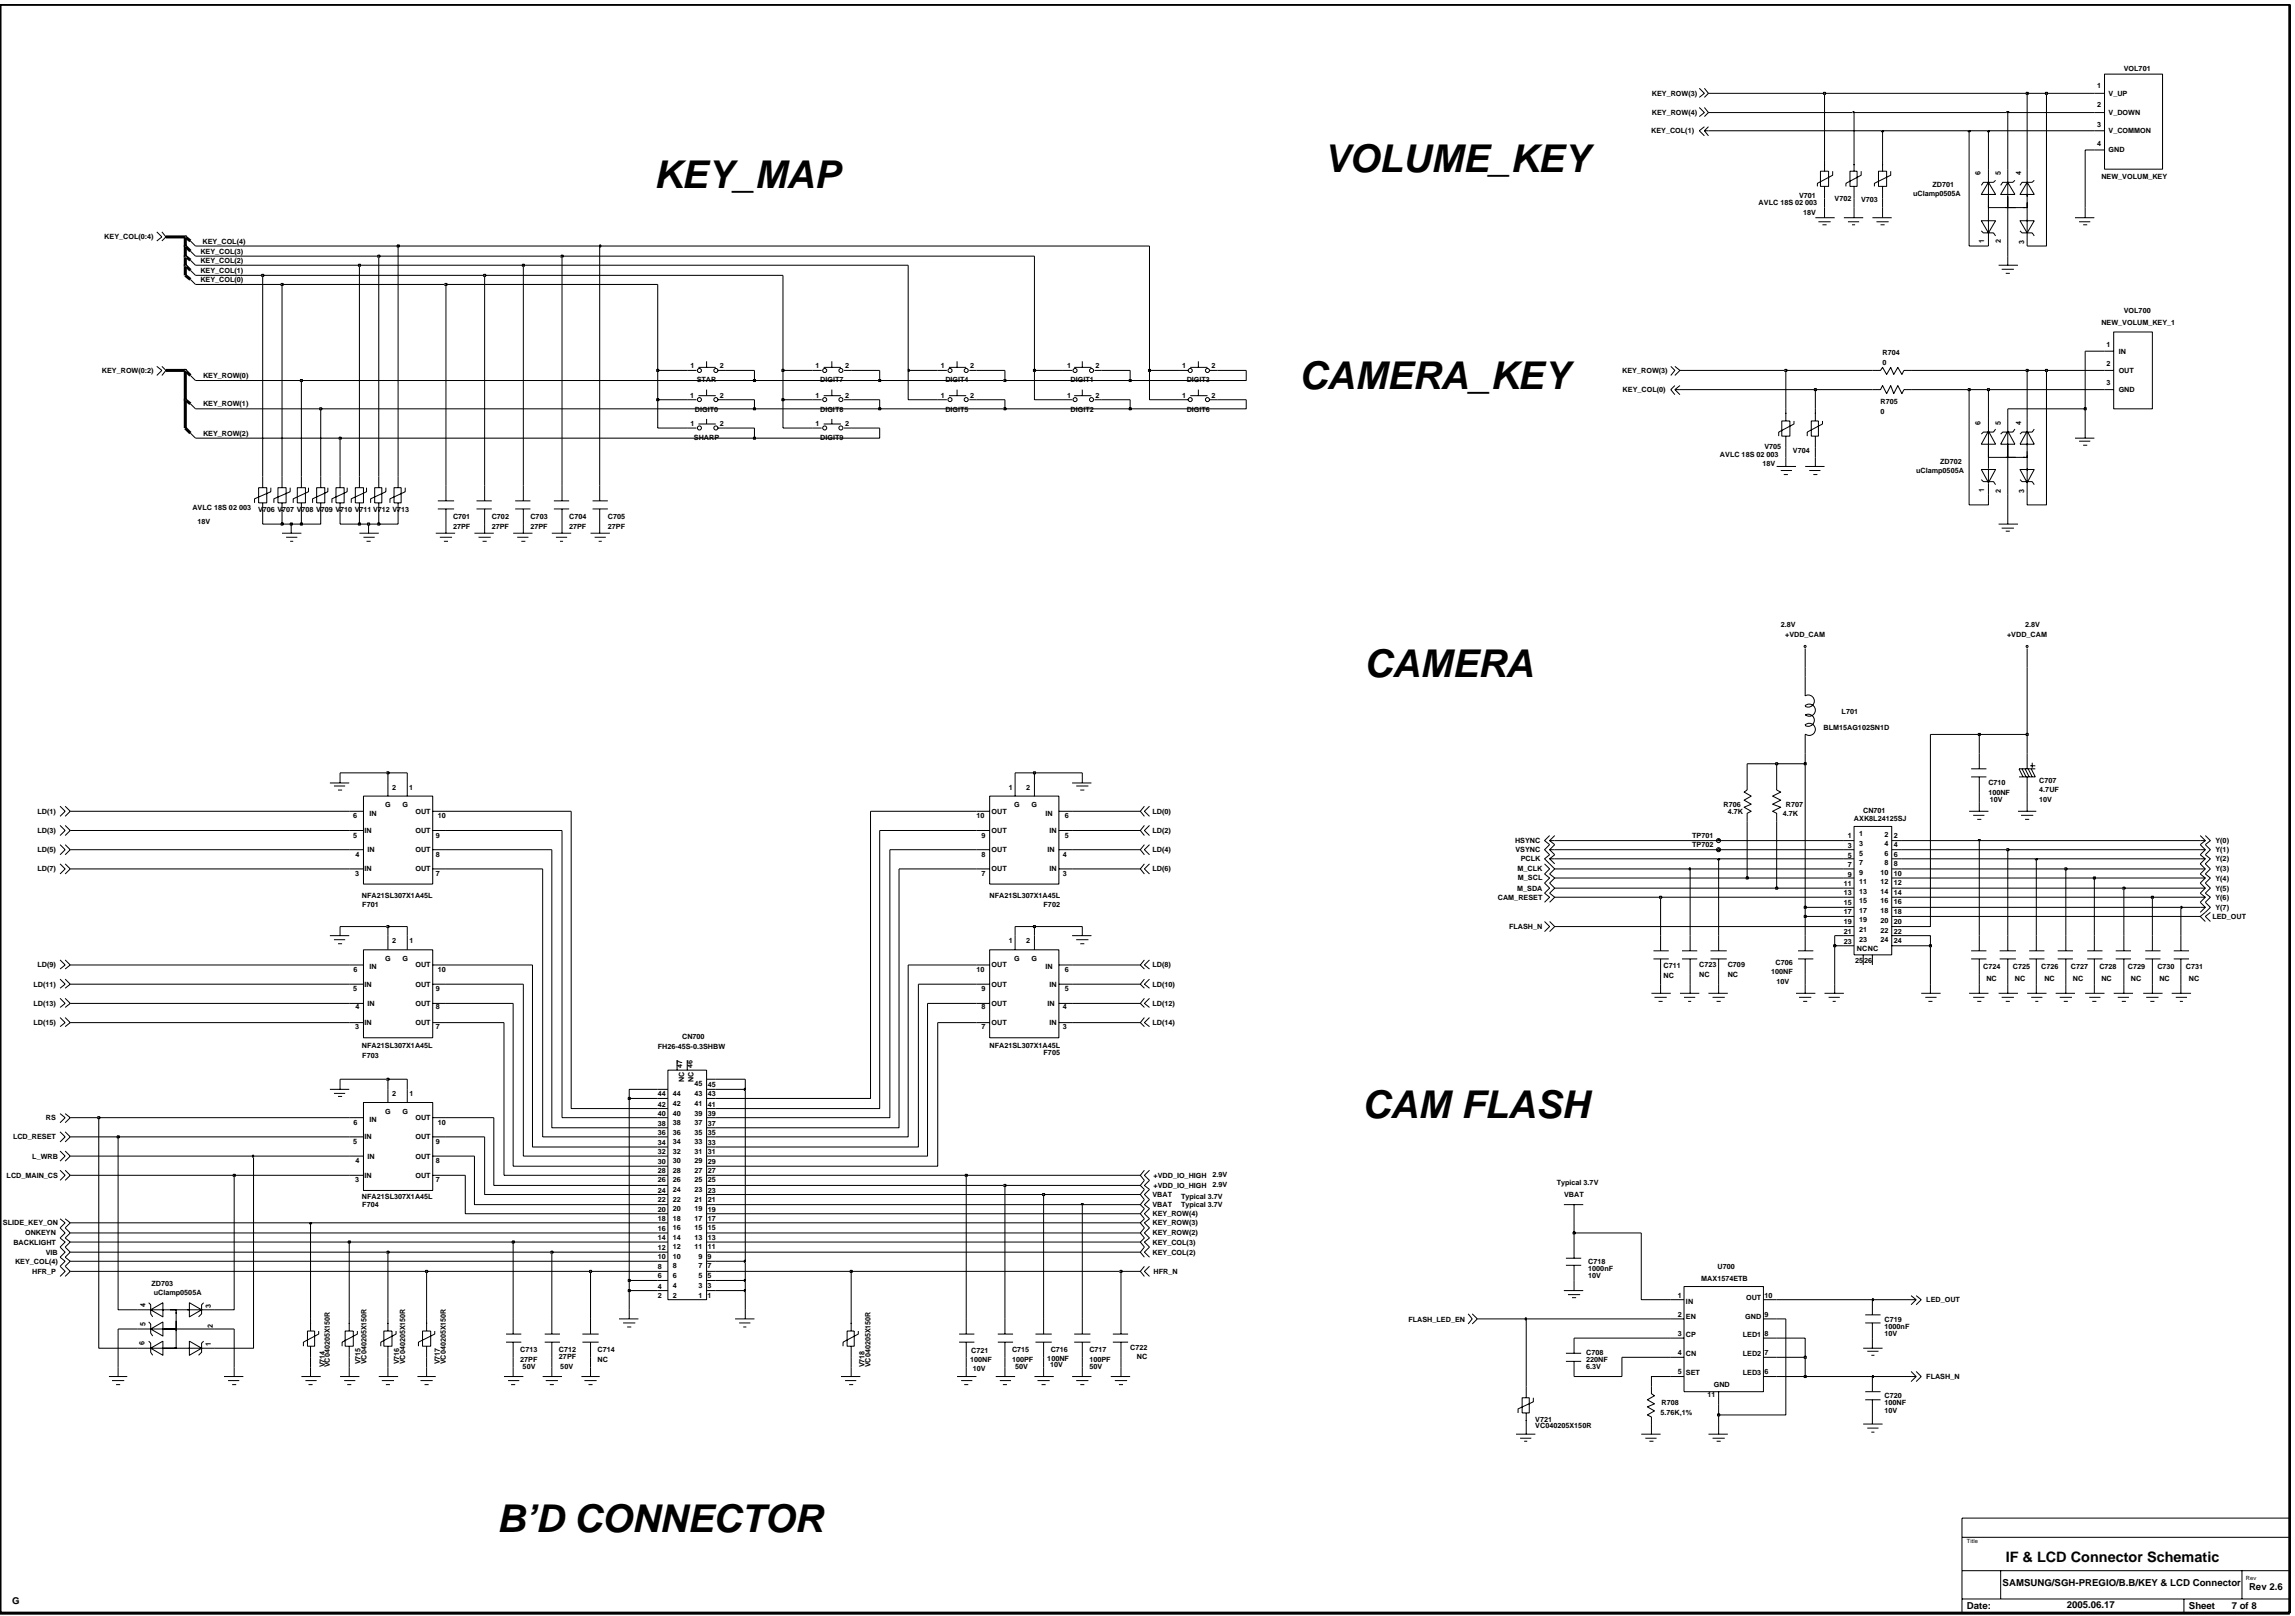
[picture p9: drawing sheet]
<svg xmlns="http://www.w3.org/2000/svg" width="192mm" height="135mm" viewBox="0 0 192 135" stroke-linecap="round" stroke-linejoin="round" font-family="sans-serif">
<defs><g id="words">
<g font-size="3.2">
<text x="54.7" y="15.7">KEY_MAP</text>
<text x="110.7" y="14.4">VOLUME_KEY</text>
<text x="108.6" y="32.6">CAMERA_KEY</text>
<text x="114.1" y="56.6">CAMERA</text>
<text x="113.9" y="93.4">CAM FLASH</text>
<text x="41.5" y="128.1">B’D CONNECTOR</text>
</g>
<text font-size="1.2" x="167.7" y="130.6">IF &amp; LCD Connector Schematic</text>
<g font-size=".8">
<text x="1" y="134.1">G</text>
<text x="164.5" y="134.6">Date:</text>
<text x="167.5" y="132.6">SAMSUNG/SGH-PREGIO/B.B/KEY &amp; LCD Connector</text>
<text x="172.8" y="134.5">2005.06.17</text>
<text x="183" y="134.6">Sheet</text>
<text x="186.6" y="134.6">7 of 8</text>
<text x="188.1" y="133">Rev 2.6</text>
</g>
<g font-size=".6">
<text x="177.6" y="5.9">VOL701</text>
<text x="138.1" y="11.1">KEY_COL(1)</text>
<text x="138.1" y="8">KEY_ROW(3)</text>
<text x="138.1" y="9.6">KEY_ROW(4)</text>
<text x="175.4" y="10.6">3</text>
<text x="175.4" y="9">2</text>
<text x="175.4" y="7.4">1</text>
<text x="176.3" y="11.1">V_COMMON</text>
<text x="176.3" y="9.6">V_DOWN</text>
<text x="176.3" y="8">V_UP</text>
<text x="147.1" y="17.2">AVLC 18S 02 003</text>
<text x="150.4" y="16.6">V701</text>
<text x="150.8" y="17.9">18V</text>
<text x="153.4" y="16.8">V702</text>
<text x="155.6" y="16.9">V703</text>
<text x="160" y="16.4">uClamp0505A</text>
<text x="161.6" y="15.7">ZD701</text>
<text x="165.6" y="14.6" transform="rotate(-90 165.6 14.6)">6</text>
<text x="167.3" y="14.6" transform="rotate(-90 167.3 14.6)">5</text>
<text x="169" y="14.6" transform="rotate(-90 169 14.6)">4</text>
<text x="175.4" y="12.2">4</text>
<text x="175.7" y="15">NEW_VOLUM_KEY</text>
<text x="176.3" y="12.7">GND</text>
<text x="8.7" y="20">KEY_COL(0:4)</text>
<text x="16.8" y="23.6">KEY_COL(0)</text>
<text x="16.8" y="22.8">KEY_COL(1)</text>
<text x="16.8" y="22">KEY_COL(2)</text>
<text x="16.8" y="21.2">KEY_COL(3)</text>
<text x="16.9" y="20.4">KEY_COL(4)</text>
<text x="165.9" y="20.3" transform="rotate(-90 165.9 20.3)">1</text>
<text x="167.3" y="20.3" transform="rotate(-90 167.3 20.3)">2</text>
<text x="169.3" y="20.4" transform="rotate(-90 169.3 20.4)">3</text>
<text x="157.4" y="29.7">R704</text>
<text x="175.7" y="27.2">NEW_VOLUM_KEY_1</text>
<text x="176.1" y="29">1</text>
<text x="177.2" y="29.6">IN</text>
<text x="177.6" y="26.1">VOL700</text>
<text x="8.5" y="31.2">KEY_ROW(0:2)</text>
<text x="17" y="34">KEY_ROW(1)</text>
<text x="17" y="31.6">KEY_ROW(0)</text>
<text x="57.7" y="33.2">1</text>
<text x="57.7" y="35.6">1</text>
<text x="57.7" y="30.8">1</text>
<text x="58.1" y="34.4">DIGIT0</text>
<text x="58.3" y="32">STAR</text>
<text x="60.2" y="33.2">2</text>
<text x="60.2" y="35.6">2</text>
<text x="60.2" y="30.8">2</text>
<text x="68.2" y="33.2">1</text>
<text x="68.2" y="30.8">1</text>
<text x="68.2" y="35.6">1</text>
<text x="68.6" y="34.4">DIGIT8</text>
<text x="68.6" y="32">DIGIT7</text>
<text x="70.7" y="33.2">2</text>
<text x="70.7" y="30.8">2</text>
<text x="70.7" y="35.6">2</text>
<text x="78.7" y="33.2">1</text>
<text x="78.7" y="30.8">1</text>
<text x="79.1" y="34.4">DIGIT5</text>
<text x="79.1" y="32">DIGIT4</text>
<text x="81.1" y="33.2">2</text>
<text x="81.1" y="30.8">2</text>
<text x="89.2" y="30.8">1</text>
<text x="89.2" y="33.2">1</text>
<text x="89.5" y="32">DIGIT1</text>
<text x="89.5" y="34.4">DIGIT2</text>
<text x="91.6" y="30.8">2</text>
<text x="91.6" y="33.2">2</text>
<text x="98.8" y="33.2">1</text>
<text x="98.8" y="30.8">1</text>
<text x="99.2" y="32">DIGIT3</text>
<text x="99.2" y="34.4">DIGIT6</text>
<text x="101.3" y="33.2">2</text>
<text x="101.3" y="30.8">2</text>
<text x="135.7" y="31.2">KEY_ROW(3)</text>
<text x="135.7" y="32.8">KEY_COL(0)</text>
<text x="157.2" y="33.8">R705</text>
<text x="157.2" y="34.6">0</text>
<text x="157.4" y="30.5">0</text>
<text x="165.6" y="35.5" transform="rotate(-90 165.6 35.5)">6</text>
<text x="167.3" y="35.5" transform="rotate(-90 167.3 35.5)">5</text>
<text x="169" y="35.5" transform="rotate(-90 169 35.5)">4</text>
<text x="176.1" y="32.2">3</text>
<text x="176.1" y="30.6">2</text>
<text x="177.2" y="32.8">GND</text>
<text x="177.2" y="31.2">OUT</text>
<text x="17" y="36.4">KEY_ROW(2)</text>
<text x="58" y="36.8">SHARP</text>
<text x="68.6" y="36.8">DIGIT9</text>
<text x="143.8" y="38.2">AVLC 18S 02 003</text>
<text x="147.4" y="39">18V</text>
<text x="147.5" y="37.6">V705</text>
<text x="149.9" y="37.9">V704</text>
<text x="160.2" y="39.6">uClamp0505A</text>
<text x="162.2" y="38.8">ZD702</text>
<text x="165.9" y="41.1" transform="rotate(-90 165.9 41.1)">1</text>
<text x="167.3" y="41.2" transform="rotate(-90 167.3 41.2)">2</text>
<text x="169.3" y="41.2" transform="rotate(-90 169.3 41.2)">3</text>
<text x="16.1" y="42.6">AVLC 18S 02 003</text>
<text x="16.5" y="43.8">18V</text>
<text x="21.6" y="42.8">V706 V707 V708 V709 V710 V711 V712 V713</text>
<text x="37.9" y="43.4">C701</text>
<text x="37.9" y="44.2">27PF</text>
<text x="41.1" y="44.2">27PF</text>
<text x="41.1" y="43.4">C702</text>
<text x="44.4" y="43.4">C703</text>
<text x="44.4" y="44.2">27PF</text>
<text x="47.6" y="43.4">C704</text>
<text x="47.6" y="44.2">27PF</text>
<text x="50.8" y="43.4">C705</text>
<text x="50.8" y="44.2">27PF</text>
<text x="148.9" y="52.4">2.8V</text>
<text x="149.3" y="53.2">+VDD_CAM</text>
<text x="167.8" y="53.2">+VDD_CAM</text>
<text x="169.3" y="52.4">2.8V</text>
<text x="154" y="59.7">L701</text>
<text x="152.5" y="61">BLM15AG102SN1D</text>
<text x="166.3" y="65.6">C710</text>
<text x="170.5" y="65.5">C707</text>
<text x="3.1" y="68">LD(1)</text>
<text x="3.1" y="69.6">LD(3)</text>
<text x="3.1" y="71.3">LD(5)</text>
<text x="29.5" y="70">5</text>
<text x="29.5" y="68.4">6</text>
<text x="29.7" y="71.6">4</text>
<text x="30.5" y="69.6">IN</text>
<text x="30.7" y="71.3">IN</text>
<text x="30.9" y="68.2">IN</text>
<text x="32.2" y="67.5">G</text>
<text x="32.8" y="66.1">2</text>
<text x="33.6" y="67.5">G</text>
<text x="34.2" y="66.1">1</text>
<text x="34.7" y="71.3">OUT</text>
<text x="34.7" y="69.6">OUT</text>
<text x="34.7" y="68">OUT</text>
<text x="36.4" y="71.6">8</text>
<text x="36.4" y="70">9</text>
<text x="36.6" y="68.4">10</text>
<text x="81.6" y="68.4">10</text>
<text x="82.1" y="71.6">8</text>
<text x="82.1" y="70">9</text>
<text x="82.9" y="71.3">OUT</text>
<text x="82.9" y="69.6">OUT</text>
<text x="82.9" y="68">OUT</text>
<text x="84.4" y="66.1">1</text>
<text x="84.8" y="67.5">G</text>
<text x="85.8" y="66.1">2</text>
<text x="86.3" y="67.5">G</text>
<text x="87.4" y="68.2">IN</text>
<text x="87.6" y="71.3">IN</text>
<text x="87.8" y="69.6">IN</text>
<text x="88.9" y="71.6">4</text>
<text x="89.1" y="68.4">6</text>
<text x="89.1" y="70">5</text>
<text x="96.4" y="68">LD(0)</text>
<text x="96.4" y="69.6">LD(2)</text>
<text x="96.4" y="71.3">LD(4)</text>
<text x="126.7" y="70.5">HSYNC</text>
<text x="126.7" y="71.3">VSYNC</text>
<text x="141.5" y="70.1">TP701</text>
<text x="141.5" y="70.8">TP702</text>
<text x="144.1" y="67.5">R706</text>
<text x="144.5" y="68.1">4.7K</text>
<text x="149.1" y="68.3">4.7K</text>
<text x="149.3" y="67.5">R707</text>
<text x="154.5" y="70.1">1</text>
<text x="154.5" y="71.7">5</text>
<text x="154.5" y="70.9">3</text>
<text x="155" y="68.7">AXK8L24125SJ</text>
<text x="155.5" y="71.5">5</text>
<text x="155.5" y="70.7">3</text>
<text x="155.5" y="69.9">1</text>
<text x="155.8" y="68">CN701</text>
<text x="157.6" y="71.6">6</text>
<text x="157.6" y="70.7">4</text>
<text x="157.6" y="69.9">2</text>
<text x="158.4" y="70.8">4</text>
<text x="158.4" y="70">2</text>
<text x="158.4" y="71.6">6</text>
<text x="166.3" y="66.5">100NF</text>
<text x="166.4" y="67.1">10V</text>
<text x="170.5" y="67.1">10V</text>
<text x="170.5" y="66.2">4.7UF</text>
<text x="185.3" y="70.5">Y(0)</text>
<text x="185.3" y="71.3">Y(1)</text>
<text x="3.1" y="72.9">LD(7)</text>
<text x="29.7" y="73.2">3</text>
<text x="30.3" y="75.1">NFA21SL307X1A45L</text>
<text x="30.3" y="75.8">F701</text>
<text x="30.5" y="72.9">IN</text>
<text x="34.7" y="72.9">OUT</text>
<text x="36.4" y="73.2">7</text>
<text x="82.1" y="73.2">7</text>
<text x="82.8" y="75.1">NFA21SL307X1A45L</text>
<text x="82.9" y="72.9">OUT</text>
<text x="87.3" y="75.8">F702</text>
<text x="87.8" y="72.9">IN</text>
<text x="88.9" y="73.2">3</text>
<text x="96.4" y="72.9">LD(6)</text>
<text x="125.3" y="75.2">CAM_RESET</text>
<text x="126.2" y="77.7">FLASH_N</text>
<text x="126.9" y="74.5">M_SDA</text>
<text x="126.9" y="72.9">M_CLK</text>
<text x="126.9" y="73.6">M_SCL</text>
<text x="127.2" y="72">PCLK</text>
<text x="154.2" y="74.8">13</text>
<text x="154.2" y="75.7">15</text>
<text x="154.2" y="76.4">17</text>
<text x="154.2" y="77.3">19</text>
<text x="154.2" y="74.1">11</text>
<text x="154.5" y="72.5">7</text>
<text x="154.5" y="73.3">9</text>
<text x="155.5" y="72.3">7</text>
<text x="155.5" y="73.1">9</text>
<text x="155.5" y="77.9">21</text>
<text x="155.5" y="74.8">13</text>
<text x="155.5" y="75.5">15</text>
<text x="155.5" y="76.4">17</text>
<text x="155.5" y="77.1">19</text>
<text x="155.5" y="73.9">11</text>
<text x="157.3" y="73.2">10</text>
<text x="157.3" y="77.1">20</text>
<text x="157.3" y="78">22</text>
<text x="157.3" y="73.9">12</text>
<text x="157.3" y="74.8">14</text>
<text x="157.3" y="75.5">16</text>
<text x="157.3" y="76.4">18</text>
<text x="157.6" y="72.3">8</text>
<text x="158.4" y="72.4">8</text>
<text x="158.4" y="73.2">10</text>
<text x="158.4" y="77.2">20</text>
<text x="158.4" y="74">12</text>
<text x="158.4" y="74.8">14</text>
<text x="158.4" y="75.6">16</text>
<text x="158.4" y="76.5">18</text>
<text x="185" y="76.8">LED_OUT</text>
<text x="185.3" y="72">Y(2)</text>
<text x="185.3" y="72.9">Y(3)</text>
<text x="185.3" y="73.6">Y(4)</text>
<text x="185.3" y="74.5">Y(5)</text>
<text x="185.3" y="75.2">Y(6)</text>
<text x="185.3" y="76.1">Y(7)</text>
<text x="2.8" y="82.5">LD(11)</text>
<text x="3.1" y="80.9">LD(9)</text>
<text x="29.5" y="82.9">5</text>
<text x="29.5" y="81.3">6</text>
<text x="30.5" y="82.5">IN</text>
<text x="30.9" y="81.1">IN</text>
<text x="32.2" y="80.3">G</text>
<text x="32.8" y="78.8">2</text>
<text x="33.6" y="80.3">G</text>
<text x="34.2" y="78.8">1</text>
<text x="34.7" y="82.5">OUT</text>
<text x="34.7" y="80.9">OUT</text>
<text x="36.4" y="82.9">9</text>
<text x="36.6" y="81.3">10</text>
<text x="81.6" y="81.3">10</text>
<text x="82.1" y="82.9">9</text>
<text x="82.9" y="82.5">OUT</text>
<text x="82.9" y="80.9">OUT</text>
<text x="84.4" y="78.8">1</text>
<text x="84.8" y="80.3">G</text>
<text x="85.8" y="78.8">2</text>
<text x="86.3" y="80.3">G</text>
<text x="87.4" y="81.1">IN</text>
<text x="87.8" y="82.5">IN</text>
<text x="89.1" y="81.3">6</text>
<text x="89.1" y="82.9">5</text>
<text x="96.4" y="82.5">LD(10)</text>
<text x="96.4" y="80.9">LD(8)</text>
<text x="139.1" y="80.9">C711</text>
<text x="139.1" y="81.8">NC</text>
<text x="142.1" y="80.8">C723</text>
<text x="142.1" y="81.7">NC</text>
<text x="144.5" y="80.8">C709</text>
<text x="144.5" y="81.7">NC</text>
<text x="148.1" y="81.4">100NF</text>
<text x="148.5" y="80.7">C706</text>
<text x="148.6" y="82.3">10V</text>
<text x="154.2" y="78.1">21</text>
<text x="154.2" y="78.9">23</text>
<text x="155.1" y="80.5">2526</text>
<text x="155.3" y="79.5">NCNC</text>
<text x="155.5" y="78.7">23</text>
<text x="157.3" y="78.7">24</text>
<text x="158.4" y="78.1">22</text>
<text x="158.4" y="78.8">24</text>
<text x="165.8" y="81">C724</text>
<text x="166.1" y="82">NC</text>
<text x="168.3" y="81">C725</text>
<text x="168.5" y="82">NC</text>
<text x="170.7" y="81">C726</text>
<text x="171" y="82">NC</text>
<text x="173.2" y="81">C727</text>
<text x="173.3" y="82">NC</text>
<text x="175.6" y="81">C728</text>
<text x="175.7" y="82">NC</text>
<text x="177.9" y="81">C729</text>
<text x="178.2" y="82">NC</text>
<text x="180.4" y="81">C730</text>
<text x="180.6" y="82">NC</text>
<text x="182.8" y="81">C731</text>
<text x="183" y="82">NC</text>
<text x="2.8" y="84.1">LD(13)</text>
<text x="2.8" y="85.7">LD(15)</text>
<text x="29.7" y="86">3</text>
<text x="29.7" y="84.4">4</text>
<text x="30.3" y="87.7">NFA21SL307X1A45L</text>
<text x="30.3" y="88.5">F703</text>
<text x="30.5" y="85.7">IN</text>
<text x="30.7" y="84.1">IN</text>
<text x="34.7" y="85.7">OUT</text>
<text x="34.7" y="84.1">OUT</text>
<text x="36.4" y="86">7</text>
<text x="36.4" y="84.4">8</text>
<text x="55" y="87.7">FH26-45S-0.3SHBW</text>
<text x="57" y="86.8">CN700</text>
<text x="57" y="89.3" transform="rotate(-90 57 89.3)">47</text>
<text x="57.9" y="89.3" transform="rotate(-90 57.9 89.3)">46</text>
<text x="82.1" y="86">7</text>
<text x="82.1" y="84.4">8</text>
<text x="82.8" y="87.7">NFA21SL307X1A45L</text>
<text x="82.9" y="85.7">OUT</text>
<text x="82.9" y="84.1">OUT</text>
<text x="87.3" y="88.2">F705</text>
<text x="87.6" y="84.1">IN</text>
<text x="87.8" y="85.7">IN</text>
<text x="88.9" y="84.4">4</text>
<text x="88.9" y="86">3</text>
<text x="96.4" y="85.7">LD(14)</text>
<text x="96.4" y="84.1">LD(12)</text>
<text x="1.1" y="95.2">LCD_RESET</text>
<text x="3.8" y="93.7">RS</text>
<text x="29.5" y="95.6">5</text>
<text x="29.5" y="94">6</text>
<text x="30.5" y="95.3">IN</text>
<text x="30.9" y="93.8">IN</text>
<text x="32.2" y="93.1">G</text>
<text x="32.8" y="91.7">2</text>
<text x="33.6" y="93.1">G</text>
<text x="34.2" y="91.7">1</text>
<text x="34.7" y="95.3">OUT</text>
<text x="34.7" y="93.7">OUT</text>
<text x="36.4" y="95.6">9</text>
<text x="36.6" y="94">10</text>
<text x="55" y="93.3">40</text>
<text x="55" y="92.5">42</text>
<text x="55" y="91.7">44</text>
<text x="55" y="95.7">34</text>
<text x="55" y="94.9">36</text>
<text x="55" y="94.1">38</text>
<text x="56.3" y="93.3">40</text>
<text x="56.3" y="92.4">42</text>
<text x="56.3" y="91.7">44</text>
<text x="56.3" y="95.6">34</text>
<text x="56.3" y="94.9">36</text>
<text x="56.3" y="94">38</text>
<text x="57.2" y="90.5" transform="rotate(-90 57.2 90.5)">NC</text>
<text x="58" y="90.5" transform="rotate(-90 58 90.5)">NC</text>
<text x="58.1" y="92.4">41</text>
<text x="58.1" y="91.7">43</text>
<text x="58.1" y="90.8">45</text>
<text x="58.1" y="95.6">33</text>
<text x="58.1" y="94.9">35</text>
<text x="58.1" y="94">37</text>
<text x="58.1" y="93.3">39</text>
<text x="59.2" y="92.5">41</text>
<text x="59.2" y="91.7">43</text>
<text x="59.2" y="90.9">45</text>
<text x="59.2" y="95.7">33</text>
<text x="59.2" y="94.9">35</text>
<text x="59.2" y="94.1">37</text>
<text x="59.2" y="93.3">39</text>
<text x=".6" y="98.5">LCD_MAIN_CS</text>
<text x="2.7" y="96.9">L_WRB</text>
<text x="29.7" y="98.9">3</text>
<text x="29.7" y="97.3">4</text>
<text x="30.3" y="100.3">NFA21SL307X1A45L</text>
<text x="30.3" y="100.9">F704</text>
<text x="30.5" y="98.5">IN</text>
<text x="30.7" y="96.9">IN</text>
<text x="34.7" y="98.5">OUT</text>
<text x="34.7" y="96.9">OUT</text>
<text x="36.4" y="98.9">7</text>
<text x="36.4" y="97.3">8</text>
<text x="55" y="98.9">26</text>
<text x="55" y="98.1">28</text>
<text x="55" y="97.3">30</text>
<text x="55" y="96.5">32</text>
<text x="55" y="101.3">20</text>
<text x="55" y="100.5">22</text>
<text x="55" y="99.7">24</text>
<text x="56.3" y="98.9">26</text>
<text x="56.3" y="98.1">28</text>
<text x="56.3" y="97.3">30</text>
<text x="56.3" y="96.5">32</text>
<text x="56.3" y="101.2">20</text>
<text x="56.3" y="100.5">22</text>
<text x="56.3" y="99.6">24</text>
<text x="58.1" y="98.1">27</text>
<text x="58.1" y="97.3">29</text>
<text x="58.1" y="96.5">31</text>
<text x="58.1" y="101.2">19</text>
<text x="58.1" y="100.5">21</text>
<text x="58.1" y="99.6">23</text>
<text x="58.1" y="98.9">25</text>
<text x="59.2" y="98.1">27</text>
<text x="59.2" y="97.3">29</text>
<text x="59.2" y="96.5">31</text>
<text x="59.2" y="101.3">19</text>
<text x="59.2" y="100.5">21</text>
<text x="59.2" y="99.7">23</text>
<text x="59.2" y="98.9">25</text>
<text x="96.4" y="101.7">KEY_ROW(4)</text>
<text x="96.4" y="100.1">VBAT</text>
<text x="96.4" y="100.9">VBAT</text>
<text x="96.5" y="98.5">+VDD_IO_HIGH</text>
<text x="96.5" y="99.3">+VDD_IO_HIGH</text>
<text x="98.8" y="100.3">Typical 3.7V</text>
<text x="98.8" y="100.9">Typical 3.7V</text>
<text x="101.4" y="98.4">2.9V</text>
<text x="101.4" y="99.3">2.9V</text>
<text x="130.2" y="99.1">Typical 3.7V</text>
<text x="130.8" y="100.1">VBAT</text>
<text x=".2" y="102.4">SLIDE_KEY_ON</text>
<text x="1.1" y="104.1">BACKLIGHT</text>
<text x="1.3" y="105.7">KEY_COL(4)</text>
<text x="2.1" y="103.3">ONKEYN</text>
<text x="2.7" y="106.5">HFR_P</text>
<text x="3.8" y="104.9">VIB</text>
<text x="12.7" y="107.5">ZD703</text>
<text x="55" y="106.1">8</text>
<text x="55" y="106.9">6</text>
<text x="55" y="107.7">4</text>
<text x="55" y="104.5">12</text>
<text x="55" y="103.7">14</text>
<text x="55" y="102.9">16</text>
<text x="55" y="102.1">18</text>
<text x="55" y="105.3">10</text>
<text x="56.3" y="106">8</text>
<text x="56.3" y="106.9">6</text>
<text x="56.3" y="107.7">4</text>
<text x="56.3" y="104.4">12</text>
<text x="56.3" y="103.7">14</text>
<text x="56.3" y="102.8">16</text>
<text x="56.3" y="102.1">18</text>
<text x="56.3" y="105.3">10</text>
<text x="58.1" y="104.4">11</text>
<text x="58.1" y="103.7">13</text>
<text x="58.1" y="102.8">15</text>
<text x="58.1" y="102.1">17</text>
<text x="58.4" y="106">7</text>
<text x="58.4" y="105.3">9</text>
<text x="58.4" y="106.9">5</text>
<text x="58.4" y="107.7">3</text>
<text x="59.2" y="106">7</text>
<text x="59.2" y="105.3">9</text>
<text x="59.2" y="106.9">5</text>
<text x="59.2" y="107.7">3</text>
<text x="59.2" y="104.4">11</text>
<text x="59.2" y="103.7">13</text>
<text x="59.2" y="102.8">15</text>
<text x="59.2" y="102.1">17</text>
<text x="96.4" y="104.1">KEY_COL(3)</text>
<text x="96.4" y="103.3">KEY_ROW(2)</text>
<text x="96.4" y="102.4">KEY_ROW(3)</text>
<text x="96.4" y="104.9">KEY_COL(2)</text>
<text x="96.5" y="106.5">HFR_N</text>
<text x="132.8" y="105.7">C718</text>
<text x="132.8" y="106.9">10V</text>
<text x="132.8" y="106.3">1000nF</text>
<text x="142.3" y="107.1">MAX1574ETB</text>
<text x="143.6" y="106.1">U700</text>
<text x="12.1" y="112.5" transform="rotate(-90 12.1 112.5)">6</text>
<text x="12.2" y="110.9" transform="rotate(-90 12.2 110.9)">5</text>
<text x="12.2" y="109.3" transform="rotate(-90 12.2 109.3)">4</text>
<text x="12.9" y="108.2">uClamp0505A</text>
<text x="17.6" y="112.5" transform="rotate(-90 17.6 112.5)">1</text>
<text x="17.6" y="109.3" transform="rotate(-90 17.6 109.3)">3</text>
<text x="17.8" y="111" transform="rotate(-90 17.8 111)">2</text>
<text x="43.5" y="113.9">27PF</text>
<text x="43.5" y="113.1">C713</text>
<text x="46.7" y="113.1">C712</text>
<text x="46.7" y="113.6">27PF</text>
<text x="50" y="113.9">NC</text>
<text x="50" y="113.1">C714</text>
<text x="55" y="108.5">2</text>
<text x="56.3" y="108.5">2</text>
<text x="58.4" y="108.5">1</text>
<text x="59.2" y="108.5">1</text>
<text x="81.1" y="113.9">100NF</text>
<text x="81.2" y="113.1">C721</text>
<text x="84.6" y="113.1">C715</text>
<text x="84.6" y="113.9">100PF</text>
<text x="87.6" y="113.8">100NF</text>
<text x="87.9" y="113.1">C716</text>
<text x="91.1" y="113.1">C717</text>
<text x="91.1" y="113.9">100PF</text>
<text x="94.5" y="112.9">C722</text>
<text x="95.1" y="113.6">NC</text>
<text x="117.8" y="110.5">FLASH_LED_EN</text>
<text x="132.6" y="113.9">220NF</text>
<text x="132.6" y="113.3">C708</text>
<text x="140.3" y="108.5">1</text>
<text x="140.3" y="113.3">4</text>
<text x="140.3" y="111.7">3</text>
<text x="140.3" y="110.1">2</text>
<text x="141" y="109">IN</text>
<text x="141" y="113.4">CN</text>
<text x="141" y="111.7">CP</text>
<text x="141" y="110.3">EN</text>
<text x="145.7" y="111.7">LED1</text>
<text x="145.7" y="113.4">LED2</text>
<text x="145.9" y="110.3">GND</text>
<text x="146" y="108.7">OUT</text>
<text x="147.5" y="111.7">8</text>
<text x="147.5" y="113.3">7</text>
<text x="147.5" y="108.5">10</text>
<text x="147.5" y="110.1">9</text>
<text x="157.6" y="111.7">10V</text>
<text x="157.6" y="111.1">1000nF</text>
<text x="157.6" y="110.5">C719</text>
<text x="161.1" y="108.9">LED_OUT</text>
<text x="27.2" y="114.3" transform="rotate(-90 27.2 114.3)">V714</text>
<text x="27.6" y="114.3" transform="rotate(-90 27.6 114.3)">VC040205X150R</text>
<text x="30.1" y="114.1" transform="rotate(-90 30.1 114.1)">V715</text>
<text x="30.6" y="114.1" transform="rotate(-90 30.6 114.1)">VC040205X150R</text>
<text x="33.4" y="114.1" transform="rotate(-90 33.4 114.1)">V716</text>
<text x="33.9" y="114.1" transform="rotate(-90 33.9 114.1)">VC040205X150R</text>
<text x="36.8" y="114.1" transform="rotate(-90 36.8 114.1)">V717</text>
<text x="37.3" y="114.1" transform="rotate(-90 37.3 114.1)">VC040205X150R</text>
<text x="43.7" y="114.5">50V</text>
<text x="46.9" y="114.5">50V</text>
<text x="72.3" y="114.3" transform="rotate(-90 72.3 114.3)">V718</text>
<text x="72.8" y="114.3" transform="rotate(-90 72.8 114.3)">VC040205X150R</text>
<text x="81.3" y="114.7">10V</text>
<text x="84.9" y="114.5">50V</text>
<text x="87.8" y="114.3">10V</text>
<text x="91.1" y="114.5">50V</text>
<text x="128.4" y="119.4">VC040205X150R</text>
<text x="128.4" y="118.9">V721</text>
<text x="132.6" y="114.5">6.3V</text>
<text x="138.9" y="118.3">5.76K,1%</text>
<text x="138.9" y="117.5">R708</text>
<text x="140.3" y="114.9">5</text>
<text x="141" y="115">SET</text>
<text x="142.8" y="116.8">11</text>
<text x="143.3" y="116">GND</text>
<text x="145.7" y="115">LED3</text>
<text x="147.5" y="114.9">6</text>
<text x="157.6" y="118.1">10V</text>
<text x="157.6" y="117.5">100NF</text>
<text x="157.6" y="116.9">C720</text>
<text x="161.1" y="115.3">FLASH_N</text>
</g>
<g font-size=".5">
<text x="164.5" y="129">Title</text>
<text x="187.8" y="132.1">Rev</text>
</g>
</g></defs>
<g fill="none" stroke="#000" stroke-width=".08">
<path d="M13.1 19.4l.4 .4-.4 .3M13.5 19.4l.4 .4-.4 .3M142.1 9l.4 .4-.4 .3M142.1 7.4l.4 .4-.4 .3M142.5 9l.4 .4-.4 .3M142.5 10.6l-.4 .3 .4 .5M142.5 10.9h.4M142.5 7.4l.4 .4-.4 .3M142.9 10.6l-.4 .3 .4 .5M151.8 18.2h1.6M152.1 18.5h1M152.2 14.3h.7v1.3h-.7z"/>
<path d="M152.4 18.8h.3M152.6 13.4v.9M152.6 15.6v1M152.6 17.4v.8M153.3 14.3v.4l-1.3 .6v.3M154.2 18.2h1.6M154.5 18.5h1M154.7 14.3h.6v1.3h-.6zM154.9 18.8h.2M155 13.4v.9M155 15.6v1M155 17.4v.8"/>
<path d="M155.6 14.3v.4l-1.2 .6v.3M156.6 18.2h1.6M156.9 18.5h1M157.1 14.3h.7v1.3h-.7zM157.3 18.8h.3M157.4 13.4v.9M157.4 15.6v1M157.4 17.4v.8M158.1 14.3v.4l-1.4 .6v.3M165.7 18.5h1.2l-.6 1zM165.7 19.3l.2 .2h.8l.2 .2M166.3 15.2l.6 1.1h-1.2z"/>
<path d="M166.3 14.1v6.5M166.3 17.4h3.2M166.9 15.1l-.2 .1h-.8l-.2 .3M167.9 15.2l.6 1.1h-1.2zM167.9 14.1v6.5M168.5 15.1l-.2 .1h-.8l-.2 .3M168.9 19.3l.2 .2h.8l.2 .2M168.9 18.5h1.2l-.6 1zM169.5 15.2l.6 1.1h-1.2zM169.5 14.1v6.5M170.1 15.1l-.2 .1h-.8l-.2 .3M173.5 18.2h1.6"/>
<path d="M173.9 18.5h.9M174.2 18.8h.3M174.4 17.4v.8M175.1 10.9h.9M175.1 7.8h.9M175.1 9.4h.9M175.1 12.5h.9M176 6.2h4.8v7.9h-4.8zM13.1 30.6l.4 .4-.4 .4M13.5 30.6l.4 .4-.4 .4M15.9 20.1l.4 .5M15.9 31.4l.4 .4"/>
<path d="M15.9 23.4l.4 .4M15.9 22.6l.4 .4M15.9 21.8l.4 .4M15.9 21l.4 .4M15.9 36.2l.4 .4M15.9 33.8l.4 .4M22 39.8v1M23.6 39.8v1M25.2 39.8v1M26.8 39.8v1M28.4 39.8v1M30.1 39.8v1"/>
<path d="M31.7 39.8v1M33.3 39.8v1M57.5 33.4h.7M57.5 31h.7M57.5 35.8h.7M58.4 33.1h1.5M58.4 30.7h1.5M58.4 35.5h1.5M59.1 30.2v.5M59.1 32.6v.5M59.1 35v.5M60 33.4h.7"/>
<path d="M60 31h.7M60 35.8h.7M67.9 33.4h.8M67.9 31h.8M67.9 35.8h.8M68.9 33.1h1.4M68.9 30.7h1.4M68.9 35.5h1.4M69.6 30.2v.5M69.6 32.6v.5M69.6 35v.5M70.6 33.4h.6"/>
<path d="M70.6 31h.6M70.6 35.8h.6M78.4 33.4h.8M78.4 31h.8M79.3 33.1h1.5M79.3 30.7h1.5M80 30.2v.5M80 32.6v.5M81.1 33.4h.5M81.1 31h.5M88.9 33.4h.8M88.9 31h.8"/>
<path d="M89.8 33.1h1.5M89.8 30.7h1.5M90.5 30.2v.5M90.5 32.6v.5M91.5 33.4h.6M91.5 31h.6M98.6 33.4h.8M98.6 31h.8M99.5 33.1h1.5M99.5 30.7h1.5M100.2 30.2v.5M100.2 32.6v.5"/>
<path d="M101.1 33.4h.7M101.1 31h.7M139.7 30.6l.4 .4-.4 .4M140.1 32.6h.4M140.1 30.6l.4 .4-.4 .4M140.1 32.2l-.4 .4 .4 .4M140.1 32.6l.4 .4M140.5 32.2l-.4 .4M148.6 39h1.6M148.9 39.3h.9M149 35.2h.7v1.3h-.7zM149.2 39.7h.3"/>
<path d="M149.3 34.2v1M149.3 36.5v.9M149.3 38.2v.8M150 35.2v.3l-1.3 .6v.4M151 39h1.6M151.3 39.3h.9M151.5 35.2h.6v1.3h-.6zM151.6 39.7h.4M151.8 34.2v1M151.8 36.5v.9M151.8 38.2v.8M152.4 35.2v.3l-1.3 .6v.4"/>
<path d="M156.6 32.6h.7l.1-.4 .4 .7 .3-.7 .3 .7 .3-.7 .3 .7 .2-.3h.6M156.6 31h.7l.1-.3 .4 .6 .3-.6 .3 .6 .3-.6 .3 .6 .2-.3h.6M165.7 39.3h1.2l-.6 1.1zM166.3 38.2h3.2M166.3 36l.6 1.1h-1.2zM166.3 35v6.4M166.9 35.9l-.2 .2h-.8l-.2 .2M167.1 22.2h1.6M167.4 22.5h1M167.7 22.9h.4M167.9 21.4v.8M167.9 35v6.4"/>
<path d="M167.9 36l.6 1.1h-1.2zM168.5 35.9l-.2 .2h-.8l-.2 .2M168.9 39.3h1.2l-.6 1.1zM169.5 35v6.4M169.5 36l.6 1.1h-1.2zM170.1 35.9l-.2 .2h-.8l-.2 .2M173.5 36.6h1.6M173.9 36.9h.9M174.2 37.2h.3M174.4 35.8v.8M176 32.6h.7M176 31h.7"/>
<path d="M176 29.4h.7M176.7 27.8h3.3v6.4h-3.3zM21.6 40.8h.7v1.2h-.7zM22 42v1M22.6 40.8v.3l-1.3 .6v.3M23.2 40.8h.7v1.2h-.7zM23.6 44.6h1.6M23.6 42v1M23.9 44.9h1M24.3 40.8v.3l-1.4 .6v.3M24.3 45.3h.2M24.3 43.8v.8"/>
<path d="M24.9 40.8h.6v1.2h-.6zM25.2 42v1M25.8 40.8v.3l-1.3 .6v.3M26.5 40.8h.7v1.2h-.7zM26.8 42v1M27.4 40.8v.3l-1.3 .6v.3M28.1 40.8h.7v1.2h-.7zM28.4 42v1M29 40.8v.3l-1.2 .6v.3M29.7 40.8h.7v1.2h-.7zM30.1 44.6h1.6M30.1 42v1"/>
<path d="M30.4 44.9h.9M30.7 40.8v.3l-1.3 .6v.3M30.7 45.3h.3M30.8 43.8v.8M31.3 40.8h.6v1.2h-.6zM31.7 42v1M32.3 40.8v.3l-1.3 .6v.3M32.9 40.8h.6v1.2h-.6zM33.3 42v1M33.9 40.8v.3l-1.3 .6v.3M36.4 44.6h1.7M36.6 41.9h1.4"/>
<path d="M36.6 42.6h1.4M36.8 44.9h1M37.1 45.3h.4M37.3 40.6v1.3M37.3 42.6v2M39.7 44.6h1.6M39.8 41.9h1.3M39.8 42.6h1.3M40 44.9h1M40.4 45.3h.3M40.5 40.6v1.3M40.5 42.6v2"/>
<path d="M42.9 44.6h1.6M43.1 41.9h1.3M43.1 42.6h1.3M43.3 44.9h.9M43.6 45.3h.3M43.8 40.6v1.3M43.8 42.6v2M46.1 44.6h1.7M46.3 41.9h1.3M46.3 42.6h1.3M46.5 44.9h.9M46.8 45.3h.3"/>
<path d="M47 40.6v1.3M47 42.6v2M49.4 44.6h1.6M49.6 41.9h1.2M49.6 42.6h1.2M49.7 44.9h1M50.1 45.3h.2M50.1 40.6v1.3M50.1 42.6v2M150.9 59a.51 .51 0 0 1 .7 0 .51 .51 0 0 1 .1 .7 .51 .51 0 0 1-.7 .1M150.9 59.8a.51 .51 0 0 1 .8 .4 .51 .51 0 0 1-.8 .5M150.9 58.2a.51 .51 0 0 1 .8 .4 .51 .51 0 0 1-.8 .5"/>
<path d="M151 54.2v1.6M151 56.6v1.6M165.7 40.1l.2 .2h.8l.2 .2M167.1 43.8h1.6M167.4 44.2h1M167.7 44.4h.4M167.9 43v.8M168.9 40.1l.2 .2h.8l.2 .2M169.5 54.2v1.6M5 72.2l.4 .5-.4 .4M5 69l.4 .4-.4 .5M5 70.6l.4 .4-.4 .5"/>
<path d="M5 67.4l.4 .4-.4 .5M5.4 69l.5 .4-.5 .5M5.4 70.6l.5 .4-.5 .5M5.4 67.4l.5 .4-.5 .5M5.4 72.2l.5 .5-.5 .4M27.6 78.2h1.6M27.6 65.5h1.6M27.9 65.7h1M27.9 78.6h1M28.3 66.1h.3M28.3 78.9h.3M28.4 64.6v.9"/>
<path d="M28.4 77.5v.7M29.2 72.7h1.2M29.2 71h1.2M29.2 69.4h1.2M29.2 67.8h1.2M30.4 66.6h5.8v7.3h-5.8zM30.4 79.4h5.8v7.4h-5.8zM32.4 65.5v1.1M32.4 78.2v1.2M34.1 65.5v1.1M34.1 78.2v1.2M36.2 72.7h1.1"/>
<path d="M36.2 71h1.1M36.2 69.4h1.1M36.2 67.8h1.1M81.6 72.7h1.2M81.6 71h1.2M81.6 69.4h1.2M81.6 67.8h1.2M82.8 66.6h5.7v7.3h-5.7zM82.8 79.4h5.7v7.4h-5.7zM84.9 65.5v1.1M84.9 78.2v1.2M86.5 65.5v1.1"/>
<path d="M86.5 78.2v1.2M88.5 72.7h1.2M88.5 71h1.2M88.5 69.4h1.2M88.5 67.8h1.2M89.7 78.2h1.6M89.7 65.5h1.6M90 65.7h1M90 78.6h1M90.3 66.1h.4M90.3 78.9h.4M90.5 64.6v.9"/>
<path d="M90.5 77.5v.7M95.7 69l-.3 .4 .3 .5M95.7 67.4l-.3 .4 .3 .5M95.7 70.6l-.3 .4 .3 .5M95.7 72.2l-.3 .5 .3 .4M96.1 69l-.4 .4 .4 .5M96.1 72.2l-.4 .5 .4 .4M96.1 67.4l-.4 .4 .4 .5M96.1 70.6l-.4 .4 .4 .5M129.2 72.2l.4 .5-.4 .4 .4 .3-.4 .4 .4 .5-.4 .4 .4 .3-.4 .4M129.2 77l.4 .5-.4 .4M129.6 69.9l-.4 .4 .4 .3-.4 .4 .4 .5-.4 .3 .8 .9-.4 .4 .4 .3-.4 .4 .4 .5-.4 .4 .4 .3-.4 .4"/>
<path d="M129.6 70.3h.4M129.6 71.8h.4M129.6 71h.4M129.6 77l.4 .5-.4 .4M130 69.9l-.4 .4 .4 .3-.4 .4 .4 .5-.4 .3 .4 .4M138.3 79.5h1.2M138.9 78.2v1.3M140.6 79.5h1.3M141.3 78.2v1.3M143 79.5h1.4M143.7 78.2v1.3M146.1 65.5v.6l-.3 .1 .6 .4-.6 .3 .6 .3-.6 .3 .6 .3-.3 .2v.7"/>
<path d="M148.6 65.5v.6l.3 .1-.7 .4 .7 .3-.7 .3 .7 .3-.7 .3 .4 .2v.7M150.4 79.5h1.2M150.9 60.6a.51 .51 0 0 1 .7 0 .51 .51 0 0 1 .1 .7 .51 .51 0 0 1-.7 .1M151 61.4v1.6M151 78.2v1.3M154.2 70.3h.8M154.2 71.8h.8M154.2 79.1h.8M154.2 75.9h.8M154.2 75h.8M154.2 74.3h.8M154.2 73.4h.8"/>
<path d="M154.2 72.7h.8M154.2 71h.8M154.2 78.2h.8M154.2 77.5h.8M154.2 76.6h.8M155 69.1h3.2v10.7h-3.2zM155.8 79.8v.9M156.6 79.8v.9M158.2 70.3h.8M158.2 71.8h.8M158.2 79.1h.8M158.2 75.9h.8"/>
<path d="M158.2 75h.8M158.2 74.3h.8M158.2 73.4h.8M158.2 72.7h.8M158.2 71h.8M158.2 78.2h.8M158.2 77.5h.8M158.2 76.6h.8M164.7 67.8h1.6M164.8 79.5h1.3M164.8 65h1.3M164.8 64.3h1.3"/>
<path d="M165 68.2h.9M165.3 68.5h.4M165.5 63v1.3M165.5 65v1.2M165.5 67.1v.7M165.5 78.2v1.3M167.2 79.5h1.4M167.9 78.2v1.3M168.7 67.8h1.6M169 68.2h1M169.1 64.3l.3 .7M169.3 68.5h.4"/>
<path d="M169.3 64.3l.4 .7M169.5 63v1.3M169.5 65v1.2M169.5 67.1v.7M169.6 64.3l.3 .7M169.7 79.5h1.3M169.8 64h.4M169.9 64.3l.3 .7h-1.4M169.9 63.8v.4M170.2 64.3h-1.4l.4 .7M170.3 78.2v1.3M172.1 79.5h1.2"/>
<path d="M172.7 78.2v1.3M174.5 79.5h1.3M175.1 78.2v1.3M176.9 79.5h1.3M177.6 78.2v1.3M179.4 79.5h1.3M180 78.2v1.3M181.8 79.5h1.2M182.4 78.2v1.3M184 70.3h.4M184 71.8h.4M184 75.9h.4"/>
<path d="M184 75h.4M184 74.3h.4M184 73.4h.4M184 72.7h.4M184 71h.4M184 69.9l.4 .4M184.4 75l-.4 .4 .4 .5-.4 .4M184.4 69.9l.4 .4-.4 .3 .4 .4-.4 .5 .4 .3-.4 .4 .4 .5-.4 .4 .4 .3-.4 .4 .4 .5-.4 .4 .4 .3-.4 .4 .4 .5-.8 .7 .4 .4M184.4 70.3l-.4 .3 .4 .4M184.4 71l-.4 .5 .4 .3M184.4 73.4l-.4 .4 .4 .5M184.4 74.3l-.4 .4 .4 .3"/>
<path d="M184.4 71.8l-.4 .4 .4 .5M184.4 72.7l-.4 .4 .4 .3M184.8 76.3l-.4 .3 .4 .4M5 96.2l.4 .5-.4 .4M5 94.6l.4 .5-.4 .4M5 80.3l.4 .4-.4 .3M5 93.1l.4 .3-.4 .5M5 83.5l.4 .4-.4 .3M5 85.1l.4 .4-.4 .3M5 97.8l.4 .5-.4 .4M5 81.9l.4 .4-.4 .3M5.4 80.3l.5 .4-.5 .3"/>
<path d="M5.4 93.1l.5 .3-.5 .5M5.4 83.5l.5 .4-.5 .3M5.4 85.1l.5 .4-.5 .3M5.4 81.9l.5 .4-.5 .3M5.4 96.2l.5 .5-.5 .4M5.4 94.6l.5 .5-.5 .4M5.4 97.8l.5 .5-.5 .4M27.6 91.1h1.6M27.9 91.4h1M28.3 91.7h.3M28.4 90.2v.9M29.2 98.3h1.2"/>
<path d="M29.2 95.1h1.2M29.2 96.7h1.2M29.2 93.4h1.2M29.2 82.3h1.2M29.2 80.7h1.2M29.2 85.5h1.2M29.2 83.9h1.2M30.4 92.2h5.8v7.3h-5.8zM32.4 91.1v1.1M34.1 91.1v1.1M36.2 98.3h1.1M36.2 95.1h1.1"/>
<path d="M36.2 96.7h1.1M36.2 93.4h1.1M36.2 82.3h1.1M36.2 80.7h1.1M36.2 85.5h1.1M36.2 83.9h1.1M55 99.1h.9M55 99.9h.9M55 98.3h.9M55 94.3h.9M55 95.1h.9M55 95.9h.9"/>
<path d="M55 96.7h.9M55 93.4h.9M55 97.5h.9M55 92.7h.9M55 91.8h.9M55 91.1h.9M55.9 89.5h3.2v19.2h-3.2zM56.6 88.6v.9M57.5 88.6v.9M59.1 99.1h.8M59.1 99.9h.8M59.1 98.3h.8"/>
<path d="M59.1 90.2h.8M59.1 94.3h.8M59.1 95.1h.8M59.1 95.9h.8M59.1 96.7h.8M59.1 93.4h.8M59.1 97.5h.8M59.1 92.7h.8M59.1 91.8h.8M59.1 91.1h.8M81.6 82.3h1.2M81.6 80.7h1.2"/>
<path d="M81.6 85.5h1.2M81.6 83.9h1.2M88.5 82.3h1.2M88.5 80.7h1.2M88.5 85.5h1.2M88.5 83.9h1.2M95.7 97.8l-.3 .5 .3 .4-.3 .4 .3 .4-.3 .4 .3 .4-.3 .4 .3 .4-.3 .4 .3 .4-.3 .3 .3 .5-.3 .4 .3 .4-.3 .3 .3 .5-.3 .4 .3 .4M95.7 81.9l-.3 .4 .3 .3M95.7 80.3l-.3 .4 .3 .3M95.7 85.1l-.3 .4 .3 .3M95.7 83.5l-.3 .4 .3 .3M96.1 81.9l-.4 .4 .4 .3"/>
<path d="M96.1 97.8l-.4 .5 .4 .4-.4 .4 .4 .4-.4 .4 .4 .4-.4 .4 .4 .4-.4 .4 .4 .4-.4 .3 .4 .5-.4 .4 .4 .4-.4 .3 .4 .5-.4 .4 .4 .4M96.1 80.3l-.4 .4 .4 .3M96.1 85.1l-.4 .4 .4 .3M96.1 83.5l-.4 .4 .4 .3M138.1 83h1.6M138.3 80.2h1.2M138.4 83.4h1M138.7 83.7h.3M138.9 80.2v1.2M138.9 82.3v.7M140.5 83h1.6M140.6 80.2h1.3"/>
<path d="M140.8 83.4h1M141.2 83.7h.2M141.3 80.2v1.2M141.3 82.3v.7M142.9 83h1.6M143 80.2h1.4M143.2 83.4h1M143.5 83.7h.4M143.7 80.2v1.2M143.7 82.3v.7M150.2 83h1.6M150.4 80.2h1.2"/>
<path d="M150.4 83.4h1.1M150.8 83.7h.3M151 80.2v1.2M151 82.3v.7M152.6 83h1.6M152.9 83.4h.9M153.3 83.7h.2M153.4 82.3v.7M160.7 83h1.6M161 83.4h.9M161.3 83.7h.3M161.4 82.3v.7"/>
<path d="M164.7 83h1.6M164.8 80.2h1.3M165 83.4h.9M165.3 83.7h.4M165.5 80.2v1.2M165.5 82.3v.7M167.1 83h1.6M167.2 80.2h1.4M167.4 83.4h1M167.7 83.7h.4M167.9 80.2v1.2M167.9 82.3v.7"/>
<path d="M169.5 83h1.6M169.7 80.2h1.3M169.9 83.4h.9M170.2 83.7h.2M170.3 80.2v1.2M170.3 82.3v.7M171.9 83h1.6M172.1 80.2h1.2M172.2 83.4h1.1M172.6 83.7h.3M172.7 80.2v1.2M172.7 82.3v.7"/>
<path d="M174.4 83h1.6M174.5 80.2h1.3M174.7 83.4h.9M175 83.7h.3M175.1 80.2v1.2M175.1 82.3v.7M176.7 83h1.7M176.9 80.2h1.3M177.1 83.4h.9M177.4 83.7h.4M177.6 80.2v1.2M177.6 82.3v.7"/>
<path d="M179.2 83h1.6M179.4 80.2h1.3M179.5 83.4h1M179.8 83.7h.4M180 80.2v1.2M180 82.3v.7M181.6 83h1.6M181.8 80.2h1.2M181.9 83.4h1M182.3 83.7h.2M182.4 80.2v1.2M182.4 82.3v.7"/>
<path d="M5 101.9l.4 .3-.4 .5 .4 .4-.4 .4 .4 .3-.4 .5 .4 .4-.4 .4 .4 .4-.4 .4 .4 .4-.4 .4M5.4 101.9l.5 .3-.5 .5 .5 .4-.5 .4 .5 .3-.5 .5 .5 .4-.5 .4 .5 .4-.5 .4 .5 .4-.5 .4M9.1 115.1h1.5M9.4 115.4h1M9.7 115.8h.3M9.9 114.3v.8M11.5 109.5h6.5M11.5 112.7h6.5M11.5 111.1h6.5M12.4 108.9l.2 .2v.8l.2 .2M12.4 112.1l.2 .2v.8l.2 .2M12.4 110.5l.2 .2v.8l.2 .2"/>
<path d="M12.6 109.5l1-.6v1.2zM12.6 112.7l1-.6v1.2zM12.6 111.1l1-.6v1.2zM14.7 109.5v3.2M15.8 112.1l1.1 .6-1.1 .6zM15.8 108.9l1.1 .6-1.1 .6zM17 112.1l-.1 .2v.8l-.3 .2M17 108.9l-.1 .2v.8l-.3 .2M18.7 115.1h1.6M19.1 115.4h.9M19.4 115.8h.4M19.6 114.3v.8"/>
<path d="M25.2 115.1h1.6M25.5 115.4h1M25.7 111.3h.6v1.3h-.6zM25.8 115.8h.3M26 110.3v1M26 112.6v.9M26 114.3v.8M26.6 111.3v.2l-1.2 .7v.4M28.4 115.1h1.7M28.8 115.4h.9M28.9 111.3h.6v1.3h-.6zM29 115.8h.4"/>
<path d="M29.2 110.3v1M29.2 112.6v.9M29.2 114.3v.8M29.9 111.3v.2l-1.3 .7v.4M31.7 115.1h1.6M31.9 115.4h1M32.1 111.3h.7v1.3h-.7zM32.3 115.8h.3M32.4 110.3v1M32.4 112.6v.9M32.4 114.3v.8M33.1 111.3v.2l-1.3 .7v.4"/>
<path d="M34.9 115.1h1.5M35.2 115.4h1M35.3 111.3h.7v1.3h-.7zM35.5 115.8h.3M35.7 110.3v1M35.7 112.6v.9M35.7 114.3v.8M36.4 111.3v.2l-1.4 .7v.4M42.1 115.1h1.7M42.3 112.2h1.3M42.3 111.5h1.3M42.5 115.4h.9"/>
<path d="M42.7 115.8h.4M42.9 110.3v1.2M42.9 112.2v1.3M42.9 114.3v.8M45.4 115.1h1.6M45.5 112.2h1.3M45.5 111.5h1.3M45.6 115.4h1.1M46 115.8h.3M46.1 110.3v1.2M46.1 112.2v1.3M46.1 114.3v.8"/>
<path d="M48.6 115.1h1.5M48.7 112.2h1.4M48.7 111.5h1.4M48.9 115.4h1M49.2 115.8h.4M49.4 110.3v1.2M49.4 112.2v1.3M49.4 114.3v.8M51.8 110.3h1.6M52.1 110.6h1M52.4 110.9h.4M52.6 109.5v.8"/>
<path d="M55 100.7h.9M55 101.5h.9M55 103.8h.9M55 104.7h.9M55 105.5h.9M55 106.3h.9M55 102.2h.9M55 103.1h.9M55 107.1h.9M55 107.9h.9M59.1 100.7h.8M59.1 101.5h.8"/>
<path d="M59.1 103.8h.8M59.1 104.7h.8M59.1 105.5h.8M59.1 106.3h.8M59.1 102.2h.8M59.1 103.1h.8M59.1 107.1h.8M59.1 107.9h.8M61.5 110.3h1.6M61.8 110.6h.9M62.2 110.9h.2M62.3 109.5v.8"/>
<path d="M70.3 115.1h1.6M70.7 115.4h.9M70.8 111.3h.6v1.3h-.6zM71 115.8h.3M71.2 110.3v1M71.2 112.6v.9M71.2 114.3v.8M71.8 111.3v.2l-1.3 .7v.4M80 115.1h1.6M80.2 112.2h1.3M80.2 111.5h1.3M80.4 115.4h.9"/>
<path d="M80.6 115.8h.4M80.8 110.3v1.2M80.8 112.2v1.3M80.8 114.3v.8M83.3 115.1h1.6M83.4 112.2h1.3M83.4 111.5h1.3M83.6 115.4h.9M83.9 115.8h.3M84 110.3v1.2M84 112.2v1.3M84 114.3v.8"/>
<path d="M86.5 115.1h1.6M86.6 112.2h1.3M86.6 111.5h1.3M86.8 115.4h1M87.1 115.8h.3M87.3 110.3v1.2M87.3 112.2v1.3M87.3 114.3v.8M89.7 115.1h1.6M89.8 112.2h1.4M89.8 111.5h1.4M90 115.4h1"/>
<path d="M90.3 115.8h.4M90.5 110.3v1.2M90.5 112.2v1.3M90.5 114.3v.8M92.9 115.1h1.6M93.1 112.2h1.2M93.1 111.5h1.2M93.2 115.4h1M93.6 115.8h.3M93.7 110.3v1.2M93.7 112.2v1.3M93.7 114.3v.8"/>
<path d="M95.7 105.9l-.3 .4 .3 .4M96.1 105.9l-.4 .4 .4 .4M122.8 109.9l.3 .4-.3 .4M123.1 109.9l.4 .4-.4 .4M126.8 119.9h1.6M127.3 116.9h.6v1.2h-.6zM127.6 115.9v1M127.6 118.1v1.8M128.2 116.9v.3l-1.3 .6v.3M130.8 100.7h1.6M130.8 107.9h1.6M130.9 105.2h1.3"/>
<path d="M130.9 105.8h1.3M130.9 113.8h1.3M130.9 113.1h1.3M131.1 108.2h1M131.5 108.5h.3M131.6 100.7v1.5M131.6 103.8v1.4M131.6 105.8v2.1M131.6 111.9v1.2M131.6 113.8v1.3M137.2 119.9h1.7M138.1 115.9v.6l.3 .2-.6 .3 .6 .4-.6 .2 .6 .4-.6 .3 .3 .2v1.4"/>
<path d="M139.7 115.1h1.1M139.7 110.3h1.1M139.7 108.7h1.1M139.7 113.5h1.1M139.7 111.9h1.1M140.8 107.6h6.7v8.8h-6.7zM142.9 119.9h1.6M143.7 116.4v1.1M143.7 118.3v1.6M147.5 115.1h1.1M147.5 110.3h1.1M147.5 108.7h1.1"/>
<path d="M147.5 113.5h1.1M147.5 111.9h1.1M155.8 112.7h1.6M155.8 119.1h1.6M156 110.6h1.3M156 117h1.3M156 116.4h1.3M156 109.9h1.3M156.1 119.4h1M156.1 113h1M156.5 119.7h.2M156.5 113.3h.2"/>
<path d="M156.6 108.7v1.2M156.6 110.6v2.1M156.6 115.1v1.3M156.6 117v2.1M159.8 115.1h.4M159.8 108.3l.4 .4M159.8 108.7h.4M159.8 114.7l.4 .4M160.2 108.3l.5 .4-.5 .4M160.2 108.7l-.4 .4M160.2 114.7l.5 .4-.5 .4M160.2 115.1l-.4 .4"/>
<path d="M127.1 120.2h.9M127.5 120.5h.2M137.6 120.2h.9M137.9 120.5h.4M143.2 120.2h1M143.5 120.5h.4"/>
<circle cx="58.5" cy="33.4" r=".17"/>
<circle cx="58.5" cy="31" r=".17"/>
<circle cx="58.5" cy="35.8" r=".17"/>
<circle cx="59.9" cy="31" r=".17"/>
<circle cx="59.9" cy="33.4" r=".17"/>
<circle cx="59.9" cy="35.8" r=".17"/>
<circle cx="69" cy="33.4" r=".17"/>
<circle cx="69" cy="31" r=".17"/>
<circle cx="69" cy="35.8" r=".17"/>
<circle cx="70.3" cy="31" r=".17"/>
<circle cx="70.3" cy="33.4" r=".17"/>
<circle cx="70.3" cy="35.8" r=".17"/>
<circle cx="79.4" cy="33.4" r=".17"/>
<circle cx="79.4" cy="31" r=".17"/>
<circle cx="80.8" cy="33.4" r=".17"/>
<circle cx="80.8" cy="31" r=".17"/>
<circle cx="89.9" cy="31" r=".17"/>
<circle cx="89.9" cy="33.4" r=".17"/>
<circle cx="91.3" cy="33.4" r=".17"/>
<circle cx="91.3" cy="31" r=".17"/>
<circle cx="99.5" cy="31" r=".17"/>
<circle cx="99.5" cy="33.4" r=".17"/>
<circle cx="101" cy="31" r=".17"/>
<circle cx="101" cy="33.4" r=".17"/>
<circle cx="150.9" cy="54" r=".08"/>
<circle cx="169.5" cy="54" r=".08"/>
<circle cx="143.7" cy="70.3" r=".17"/>
<circle cx="143.7" cy="71" r=".17"/>
</g>
<path d="M15.5 19.8l.4 .3M15.5 31l.4 .4M15.5 23l.4 .4M15.5 22.2l.4 .4M15.5 21.4l.4 .4M15.5 20.6l.4 .4M15.5 35.8l.4 .4M15.5 33.4l.4 .4" fill="none" stroke="#000" stroke-width=".25"/>
<path d="M143.6 118.2h.2v.2h-.2z" fill-rule="evenodd" fill="#c2c2c2"/>
<path d="M127.6 110.3v5.6M135.6 113.5v1.6h-4M139.7 115.1h-1.6v.8M143.6 118.2h.2v.2h-.2zM148.6 115.1h2.4M149.3 110.3v8h-5.6v-.8" fill="none" stroke="#000" stroke-width=".08"/>
<path d="M150.9 115h.1v.2h-.1z" fill-rule="evenodd" fill="#c2c2c2"/>
<path d="M150.9 115h.1v.2h-.1zM151 113.5v1.6h5.6" fill="none" stroke="#000" stroke-width=".08"/>
<path d="M156.6 115h.1v.2h-.1z" fill-rule="evenodd" fill="#c2c2c2"/>
<g fill="none" stroke="#000" stroke-width=".08">
<path d="M9.9 111.1v3.2M19.6 111.1v3.2M26 113.5v.8M29.2 113.5v.8M32.4 113.5v.8M35.7 113.5v.8M42.9 113.5v.8M46.1 113.5v.8M49.4 113.5v.8M71.2 113.5v.8M80.8 113.5v.8M84 113.5v.8"/>
<path d="M87.3 113.5v.8M90.5 113.5v.8M93.7 113.5v.8M135.6 113.5h4.1M148.6 113.5h2.4M156.6 115h.1v.2h-.1zM156.6 115.1h3.2"/>
</g>
<path d="M150.9 113.4h.1v.2h-.1z" fill-rule="evenodd" fill="#c2c2c2"/>
<g fill="none" stroke="#000" stroke-width=".08">
<path d="M8.3 93.4v19.3h3.2M21.2 96.7v16h-3.2M80.8 98.3v12M84 99.1v11.2M87.3 99.9v10.4M9.9 111.1h1.6M18 111.1h1.6M26 102.2v8.1M29.2 103.8v6.5M32.4 104.7v5.6M35.7 106.3v4M42.9 103.8v6.5"/>
<path d="M46.1 104.7v5.6M49.4 106.3v4M71.2 106.3v4M90.5 100.7v9.6M93.7 106.3v4M123.5 110.3h4.1M131.6 111.9h8.1M148.6 111.9h2.4v1.6M150.9 113.4h.1v.2h-.1z"/>
</g>
<path d="M127.5 110.2h.1v.2h-.1z" fill-rule="evenodd" fill="#c2c2c2"/>
<path d="M9.9 95.1v14.4h1.6M19.6 98.3v11.2h-1.6M52.6 107.9v1.6M62.3 107.9v1.6M127.5 110.2h.1v.2h-.1zM127.6 110.3h12.1M137.2 103.1v5.6h2.5M148.6 110.3h.7M148.6 108.7h8" fill="none" stroke="#000" stroke-width=".08"/>
<path d="M156.6 108.6h.1v.1h-.1z" fill-rule="evenodd" fill="#c2c2c2"/>
<path d="M156.6 108.6h.1v.2h-.1zM156.6 108.7h3.2" fill="none" stroke="#000" stroke-width=".08"/>
<path d="M52.5 107.8h.2v.2h-.2z" fill-rule="evenodd" fill="#c2c2c2"/>
<path d="M52.5 107.8h.2v.2h-.2zM52.6 107.1v.8h2.4M59.9 107.9h2.4" fill="none" stroke="#000" stroke-width=".08"/>
<path d="M62.2 107.8h.1v.2h-.1z" fill-rule="evenodd" fill="#c2c2c2"/>
<path d="M62.2 107.8h.1v.2h-.1zM62.3 107.1v.8" fill="none" stroke="#000" stroke-width=".08"/>
<path d="M52.5 107h.2v.1h-.2z" fill-rule="evenodd" fill="#c2c2c2"/>
<path d="M52.6 91.8v15.3h2.4M52.5 107h.2v.1h-.2zM59.9 107.1h2.4" fill="none" stroke="#000" stroke-width=".08"/>
<path d="M62.2 107h.1v.1h-.1z" fill-rule="evenodd" fill="#c2c2c2"/>
<path d="M5.9 106.3h29.8M62.2 107h.1v.1h-.1zM62.3 105.5v1.6" fill="none" stroke="#000" stroke-width=".08"/>
<path d="M35.6 106.2h.2v.2h-.2z" fill-rule="evenodd" fill="#c2c2c2"/>
<path d="M35.6 106.2h.2v.2h-.2zM35.7 106.3h13.7" fill="none" stroke="#000" stroke-width=".08"/>
<path d="M49.3 106.2h.2v.2h-.2z" fill-rule="evenodd" fill="#c2c2c2"/>
<path d="M49.3 106.2h.2v.2h-.2zM49.4 106.3h5.6M59.9 106.3h11.3" fill="none" stroke="#000" stroke-width=".08"/>
<path d="M71.1 106.2h.2v.2h-.2z" fill-rule="evenodd" fill="#c2c2c2"/>
<path d="M71.1 106.2h.2v.2h-.2zM71.2 106.3h22.5" fill="none" stroke="#000" stroke-width=".08"/>
<path d="M93.6 106.2h.2v.2h-.2z" fill-rule="evenodd" fill="#c2c2c2"/>
<path d="M5.9 105.5h49.1M59.9 105.5h2.4M93.7 106.2h.1v.2h-.1zM93.7 106.3h1.7" fill="none" stroke="#000" stroke-width=".08"/>
<path d="M62.2 105.4h.1v.1h-.1z" fill-rule="evenodd" fill="#c2c2c2"/>
<path d="M62.3 91.1v14.4M5.9 104.7h26.5M62.2 105.4h.1v.1h-.1z" fill="none" stroke="#000" stroke-width=".08"/>
<path d="M32.4 104.6h.1v.2h-.1z" fill-rule="evenodd" fill="#c2c2c2"/>
<path d="M32.4 104.6h.1v.2h-.1zM32.4 104.7h13.7" fill="none" stroke="#000" stroke-width=".08"/>
<path d="M46.1 104.6h.1v.2h-.1z" fill-rule="evenodd" fill="#c2c2c2"/>
<path d="M5.9 103.8h23.3M46.1 104.6h.1v.2h-.1zM46.1 104.7h8.9M59.9 104.7h35.5" fill="none" stroke="#000" stroke-width=".08"/>
<path d="M29.1 103.8h.2v.1h-.2z" fill-rule="evenodd" fill="#c2c2c2"/>
<path d="M29.1 103.8h.2v.1h-.2zM29.2 103.8h13.7" fill="none" stroke="#000" stroke-width=".08"/>
<path d="M42.8 103.8h.2v.1h-.2z" fill-rule="evenodd" fill="#c2c2c2"/>
<path d="M5.9 103.1h49.1M42.8 103.8h.2v.1h-.2zM42.9 103.8h12.1M59.9 103.8h35.5M59.9 103.1h35.5M131.6 103.1v.7" fill="none" stroke="#000" stroke-width=".08"/>
<path d="M131.5 103h.2v.2h-.2z" fill="#c2c2c2"/>
<path d="M5.9 102.2h20.1M131.5 103h.2v.2h-.2zM131.6 102.2v.9h5.6" fill="none" stroke="#000" stroke-width=".08"/>
<path d="M25.9 102.2h.2v.1h-.2z" fill="#c2c2c2"/>
<path d="M38.9 98.3v3.2h16.1M39.7 96.7v4h15.3M25.9 102.2h.2v.1h-.2zM26 102.2h29M59.9 102.2h35.5M59.9 101.5h35.5M59.9 100.7h30.6" fill="none" stroke="#000" stroke-width=".08"/>
<path d="M90.4 100.6h.2v.1h-.2z" fill-rule="evenodd" fill="#c2c2c2"/>
<path d="M40.5 95.1v4.8h14.5M59.9 99.9h27.4M90.4 100.6h.2v.1h-.2zM90.5 100.7h4.9" fill="none" stroke="#000" stroke-width=".08"/>
<path d="M87.2 99.8h.1v.2h-.1z" fill-rule="evenodd" fill="#c2c2c2"/>
<path d="M41.3 93.4v5.7h13.7M59.9 99.1h24.1M87.2 99.8h.2v.2h-.2zM87.3 99.9h8.1" fill="none" stroke="#000" stroke-width=".08"/>
<path d="M83.9 99h.2v.2h-.2z" fill-rule="evenodd" fill="#c2c2c2"/>
<path d="M5.9 98.3h13.7M83.9 99h.2v.2h-.2zM84 99.1h11.4" fill="none" stroke="#000" stroke-width=".08"/>
<path d="M19.5 98.2h.2v.1h-.2z" fill-rule="evenodd" fill="#c2c2c2"/>
<path d="M19.5 98.2h.2v.2h-.2zM19.6 98.3h9.6M37.3 98.3h1.6M42.1 85.5v12.8h12.9M59.9 98.3h20.9" fill="none" stroke="#000" stroke-width=".08"/>
<path d="M80.7 98.2h.2v.1h-.2z" fill-rule="evenodd" fill="#c2c2c2"/>
<path d="M5.9 96.7h15.3M42.9 83.9v13.6h12.1M78.4 85.5v12h-18.5M80.7 98.2h.2v.2h-.2zM80.8 98.3h14.6" fill="none" stroke="#000" stroke-width=".08"/>
<path d="M21.1 96.6h.1v.1h-.1z" fill-rule="evenodd" fill="#c2c2c2"/>
<path d="M5.9 95.1h4M21.1 96.6h.1v.1h-.1zM21.2 96.7h8M37.3 96.7h2.4M43.8 82.3v14.4h11.2M44.5 80.7v15.2h10.5M76.8 82.3v13.6h-16.9M77.6 83.9v12.8h-17.7" fill="none" stroke="#000" stroke-width=".08"/>
<path d="M9.8 95h.2v.1h-.2z" fill-rule="evenodd" fill="#c2c2c2"/>
<path d="M45.4 72.7v22.4h9.6M46.1 71v23.3h8.9M75.2 72.7v21.6h-15.3M5.9 93.4h2.4M9.8 95h.2v.1h-.2zM9.9 95.1h19.3M37.3 95.1h3.2M75.9 80.7v14.4h-16" fill="none" stroke="#000" stroke-width=".08"/>
<path d="M8.2 93.4h.1v.1h-.1z" fill-rule="evenodd" fill="#c2c2c2"/>
<path d="M47 69.4v24h8M47.8 67.8v24.9h7.2M73.6 69.4v23.3h-13.7M74.4 71v22.4h-14.5M8.2 93.4h.1v.1h-.1zM8.3 93.4h20.9M37.3 93.4h4" fill="none" stroke="#000" stroke-width=".08"/>
<path d="M52.5 91.8h.2v.1h-.2z" fill-rule="evenodd" fill="#c2c2c2"/>
<path d="M72.8 67.8v24h-12.9M32.4 90.2v.9M34.1 90.2v.9M52.5 91.8h.2v.1h-.2zM55 91.1h-2.4v.7h2.4M59.9 91.1h2.4" fill="none" stroke="#000" stroke-width=".08"/>
<path d="M62.2 91h.1v.2h-.1z" fill-rule="evenodd" fill="#c2c2c2"/>
<path d="M28.4 90.2h4M62.2 91h.1v.2h-.1zM62.3 90.2v.9" fill="none" stroke="#000" stroke-width=".08"/>
<path d="M32.4 90.1h.1v.2h-.1z" fill-rule="evenodd" fill="#c2c2c2"/>
<g fill="none" stroke="#000" stroke-width=".08">
<path d="M153.4 79.1v3.2M161.4 79.1v3.2M5.9 85.5h23.3M5.9 83.9h23.3M5.9 82.3h23.3M5.9 80.7h23.3M32.4 90.2h.1v.1h-.1zM32.4 90.2h1.7M37.3 85.5h4.8M37.3 83.9h5.6M37.3 82.3h6.5M37.3 80.7h7.2"/>
<path d="M59.9 90.2h2.4M75.9 80.7h5.7M76.8 82.3h4.8M77.6 83.9h4M78.4 85.5h3.2M89.7 85.5h5.7M89.7 83.9h5.7M89.7 82.3h5.7M89.7 80.7h5.7M138.9 81.4v.9M141.3 81.4v.9M143.7 81.4v.9"/>
<path d="M151 81.4v.9M165.5 81.4v.9M167.9 81.4v.9M170.3 81.4v.9M172.7 81.4v.9M175.1 81.4v.9M177.6 81.4v.9M180 81.4v.9M182.4 81.4v.9"/>
</g>
<path d="M153.3 79h.2v.2h-.2z" fill-rule="evenodd" fill="#c2c2c2"/>
<path d="M153.3 79h.2v.2h-.2zM153.4 78.2v.9h.8M159 79.1h2.4" fill="none" stroke="#000" stroke-width=".08"/>
<path d="M161.3 79h.2v.2h-.2z" fill-rule="evenodd" fill="#c2c2c2"/>
<g fill="none" stroke="#000" stroke-width=".08">
<path d="M28.4 77.5h4v.7M34.1 77.5v.7M84.9 77.5v.7M86.5 77.5v.7M138.9 75v3.2M141.3 72.7v5.5M143.7 71.8v6.4M151 76.6v1.6M153.4 78.2h.8M159 78.2h2.4v.9M161.3 79h.2v.2h-.2zM165.5 70.3v7.9"/>
<path d="M167.9 71v7.2M170.3 71.8v6.4M172.7 72.7v5.5M175.1 73.4v4.8M177.6 74.3v3.9M180 75v3.2M182.4 75.9v2.3"/>
</g>
<path d="M32.4 77.4h.1v.1h-.1z" fill-rule="evenodd" fill="#c2c2c2"/>
<path d="M32.4 77.4h.1v.2h-.1zM32.4 77.5h1.7M84.9 77.5h1.6" fill="none" stroke="#000" stroke-width=".08"/>
<path d="M86.4 77.4h.2v.1h-.2z" fill-rule="evenodd" fill="#c2c2c2"/>
<path d="M86.4 77.4h.2v.2h-.2zM86.5 77.5h4M130 77.5h24.2M161.4 61.4v16.1h-2.4" fill="none" stroke="#000" stroke-width=".08"/>
<path d="M150.9 76.5h.1v.2h-.1z" fill-rule="evenodd" fill="#c2c2c2"/>
<path d="M150.9 76.5h.1v.2h-.1zM151 75.9v.7h3.2M159 76.6h25" fill="none" stroke="#000" stroke-width=".08"/>
<path d="M150.9 75.8h.1v.1h-.1z" fill-rule="evenodd" fill="#c2c2c2"/>
<path d="M150.9 75.8h.1v.1h-.1zM151 63.9v12h3.2M159 75.9h23.4" fill="none" stroke="#000" stroke-width=".08"/>
<path d="M182.4 75.8v.1z" fill-rule="evenodd" fill="#c2c2c2"/>
<path d="M130 75h8.9M182.4 75.8h.1v.1h-.1zM182.4 75.9h1.6" fill="none" stroke="#000" stroke-width=".08"/>
<path d="M138.8 74.9h.1v.2h-.1z" fill-rule="evenodd" fill="#c2c2c2"/>
<path d="M138.8 74.9h.1v.2h-.1zM138.9 75h15.3M159 75h21" fill="none" stroke="#000" stroke-width=".08"/>
<path d="M179.9 74.9h.2v.2h-.2z" fill-rule="evenodd" fill="#c2c2c2"/>
<path d="M130 74.3h18.6M179.9 74.9h.2v.2h-.2zM180 75h4" fill="none" stroke="#000" stroke-width=".08"/>
<path d="M148.5 74.2h.1v.1h-.1z" fill-rule="evenodd" fill="#c2c2c2"/>
<path d="M148.5 74.2h.2v.1h-.2zM148.6 68.7v5.6h5.6M159 74.3h18.6" fill="none" stroke="#000" stroke-width=".08"/>
<path d="M177.5 74.2h.2v.1h-.2z" fill-rule="evenodd" fill="#c2c2c2"/>
<path d="M130 73.4h16.1M177.5 74.2h.2v.1h-.2zM177.6 74.3h6.4" fill="none" stroke="#000" stroke-width=".08"/>
<path d="M146 73.3h.2v.2h-.2z" fill-rule="evenodd" fill="#c2c2c2"/>
<path d="M146 73.3h.2v.2h-.2zM146.1 68.7v4.7h8.1M159 73.4h16.1" fill="none" stroke="#000" stroke-width=".08"/>
<path d="M175 73.3h.2v.2h-.2z" fill-rule="evenodd" fill="#c2c2c2"/>
<path d="M5.9 72.7h23.3M37.3 72.7h8.1M75.2 72.7h6.4M89.7 72.7h5.7M130 72.7h11.3M175 73.3h.2v.2h-.2zM175.1 73.4h8.9" fill="none" stroke="#000" stroke-width=".08"/>
<path d="M141.2 72.6h.1v.1h-.1z" fill-rule="evenodd" fill="#c2c2c2"/>
<path d="M141.2 72.6h.1v.1h-.1zM141.3 72.7h12.9M159 72.7h13.7" fill="none" stroke="#000" stroke-width=".08"/>
<path d="M172.7 72.6h.1v.1h-.1z" fill-rule="evenodd" fill="#c2c2c2"/>
<path d="M130 71.8h13.7M172.7 72.6h.1v.1h-.1zM172.7 72.7h11.3" fill="none" stroke="#000" stroke-width=".08"/>
<path d="M143.6 71.8h.2v.1h-.2z" fill-rule="evenodd" fill="#c2c2c2"/>
<path d="M143.6 71.8h.2v.1h-.2zM143.7 71.8h10.5M159 71.8h11.3" fill="none" stroke="#000" stroke-width=".08"/>
<path d="M170.2 71.8h.2v.1h-.2z" fill-rule="evenodd" fill="#c2c2c2"/>
<path d="M5.9 71h23.3M37.3 71h8.8M74.4 71h7.2M89.7 71h5.7M130 71h13.7M170.2 71.8h.2v.1h-.2zM170.3 71.8h13.7" fill="none" stroke="#000" stroke-width=".08"/>
<path d="M143.6 71h.2v.1h-.2z" fill-rule="evenodd" fill="#c2c2c2"/>
<path d="M143.6 71h.2v.1h-.2zM143.7 71h10.5M159 71h8.9" fill="none" stroke="#000" stroke-width=".08"/>
<path d="M167.8 71h.2v.1h-.2z" fill-rule="evenodd" fill="#c2c2c2"/>
<path d="M130 70.3h13.7M167.8 71h.2v.1h-.2zM167.9 71h16.1" fill="none" stroke="#000" stroke-width=".08"/>
<path d="M143.6 70.2h.2v.1h-.2z" fill-rule="evenodd" fill="#c2c2c2"/>
<path d="M143.6 70.2h.2v.1h-.2zM143.7 70.3h10.5M159 70.3h6.5" fill="none" stroke="#000" stroke-width=".08"/>
<path d="M165.4 70.2h.2v.1h-.2z" fill-rule="evenodd" fill="#c2c2c2"/>
<g fill="none" stroke="#000" stroke-width=".08">
<path d="M5.9 69.4h23.3M5.9 67.8h23.3M28.4 64.6h4v.9M34.1 64.6v.9M37.3 69.4h9.7M37.3 67.8h10.5M72.8 67.8h8.8M73.6 69.4h8M84.9 64.6v.9M86.5 64.6v.9M89.7 69.4h5.7M89.7 67.8h5.7"/>
<path d="M146.1 63.9v1.6M148.6 63.9v1.6M165.4 70.2h.2v.1h-.2zM165.5 70.3h18.5M165.5 66.2v.9M169.5 66.2v.9"/>
</g>
<path d="M32.4 64.5h.1v.2h-.1z" fill-rule="evenodd" fill="#c2c2c2"/>
<path d="M32.4 64.5h.1v.2h-.1zM32.4 64.6h1.7M84.9 64.6h1.6" fill="none" stroke="#000" stroke-width=".08"/>
<path d="M86.4 64.5h.2v.2h-.2z" fill-rule="evenodd" fill="#c2c2c2"/>
<path d="M86.4 64.5h.2v.2h-.2zM86.5 64.6h4M146.1 63.9h2.5" fill="none" stroke="#000" stroke-width=".08"/>
<path d="M148.5 63.8h.1v.1h-.1z" fill-rule="evenodd" fill="#c2c2c2"/>
<path d="M148.5 63.8h.2v.1h-.2zM148.6 63.9h2.4" fill="none" stroke="#000" stroke-width=".08"/>
<path d="M150.9 63.8h.1v.1h-.1z" fill-rule="evenodd" fill="#c2c2c2"/>
<path d="M150.9 63.8h.1v.1h-.1zM151 63v.9M161.4 61.4h4.1v1.6M169.5 61.4v1.6" fill="none" stroke="#000" stroke-width=".08"/>
<path d="M165.4 61.3h.2v.2h-.2z" fill-rule="evenodd" fill="#c2c2c2"/>
<path d="M165.4 61.3h.2v.2h-.2zM165.5 61.4h4" fill="none" stroke="#000" stroke-width=".08"/>
<path d="M169.4 61.3h.2v.2h-.2z" fill-rule="evenodd" fill="#c2c2c2"/>
<path d="M22 43v.8h1.6M151 55.8v.8M169.5 55.8v5.6M169.4 61.3h.2v.2h-.2z" fill="none" stroke="#000" stroke-width=".08"/>
<path d="M23.5 43.7h.2v.2h-.2z" fill-rule="evenodd" fill="#c2c2c2"/>
<path d="M23.5 43.7h.2v.2h-.2zM23.6 43v.8h.7" fill="none" stroke="#000" stroke-width=".08"/>
<path d="M24.3 43.7h.1v.2h-.1z" fill-rule="evenodd" fill="#c2c2c2"/>
<path d="M24.3 43.7h.1v.2h-.1zM24.3 43.8h.9" fill="none" stroke="#000" stroke-width=".08"/>
<path d="M25.1 43.7h.2v.2h-.2z" fill-rule="evenodd" fill="#c2c2c2"/>
<path d="M25.1 43.7h.2v.2h-.2zM25.2 43v.8h1.6v-.8M28.4 43v.8h1.7" fill="none" stroke="#000" stroke-width=".08"/>
<path d="M30 43.7h.1v.2h-.1z" fill-rule="evenodd" fill="#c2c2c2"/>
<path d="M30 43.7h.1v.2h-.1zM30.1 43v.8h.7" fill="none" stroke="#000" stroke-width=".08"/>
<path d="M30.7 43.7h.2v.2h-.2z" fill-rule="evenodd" fill="#c2c2c2"/>
<path d="M30.7 43.7h.2v.2h-.2zM30.8 43.8h.9" fill="none" stroke="#000" stroke-width=".08"/>
<path d="M31.6 43.7h.2v.2h-.2z" fill-rule="evenodd" fill="#c2c2c2"/>
<g fill="none" stroke="#000" stroke-width=".08">
<path d="M16.3 36.6h12.1v3.2M22 23v16.8M23.6 23.8v16M25.2 31.8v8M26.8 34.2v5.6M30.1 22.2v17.6M31.7 21.4v18.4M33.3 20.6v19.2M37.3 23.8v16.8M40.5 23v17.6M43.8 22.2v18.4M47 21.4v19.2"/>
<path d="M50.1 20.6v20M149.3 37.4v.8M151.8 37.4v.8M164.7 32.6v9.6h1.6v-.8M171.1 31v11.2h-1.6v-.8M31.6 43.7h.2v.2h-.2zM31.7 43v.8h1.6v-.8M167.9 41.4v1.6"/>
</g>
<path d="M28.4 36.5h.1v.2h-.1z" fill-rule="evenodd" fill="#c2c2c2"/>
<path d="M28.4 36.5h.1v.2h-.1zM28.4 36.6h34.7" fill="none" stroke="#000" stroke-width=".08"/>
<path d="M63 36.5h.2v.2h-.2z" fill-rule="evenodd" fill="#c2c2c2"/>
<path d="M16.3 34.2h10.5M55 33.4v2.4h2.5M60.7 35.8h2.4v.8h10.5v-.8h-2.4M63 36.5h.2v.2h-.2zM65.5 33.4v2.4h2.4M166.3 32.6v2.4M167.9 34.2v.8M169.5 31v4M174.4 34.2v1.6" fill="none" stroke="#000" stroke-width=".08"/>
<path d="M15.5 33.4v2.4" fill="none" stroke="#000" stroke-width=".25"/>
<path d="M26.7 34.1h.2v.2h-.2z" fill-rule="evenodd" fill="#c2c2c2"/>
<path d="M26.7 34.1h.2v.2h-.2zM26.8 34.2h36.3" fill="none" stroke="#000" stroke-width=".08"/>
<path d="M63 34.1h.2v.2h-.2z" fill-rule="evenodd" fill="#c2c2c2"/>
<path d="M63 34.1h.2v.2h-.2zM63.1 33.4v.8h10.5" fill="none" stroke="#000" stroke-width=".08"/>
<path d="M73.5 34.1h.1v.2h-.1z" fill-rule="evenodd" fill="#c2c2c2"/>
<path d="M73.5 34.1h.1v.2h-.1zM73.6 33.4v.8h10.4" fill="none" stroke="#000" stroke-width=".08"/>
<path d="M83.9 34.1h.2v.2h-.2z" fill-rule="evenodd" fill="#c2c2c2"/>
<path d="M83.9 34.1h.2v.2h-.2zM84 33.4v.8h10.5" fill="none" stroke="#000" stroke-width=".08"/>
<path d="M94.4 34.1h.2v.2h-.2z" fill-rule="evenodd" fill="#c2c2c2"/>
<path d="M94.4 34.1h.2v.2h-.2zM94.5 33.4v.8h9.7v-.8M149.3 31v3.2M151.8 32.6v1.6M167.9 34.2h6.5" fill="none" stroke="#000" stroke-width=".08"/>
<path d="M174.3 34.1h.1v.2h-.1z" fill-rule="evenodd" fill="#c2c2c2"/>
<path d="M174.3 34.1h.1v.2h-.1zM174.4 29.4v4.8" fill="none" stroke="#000" stroke-width=".08"/>
<path d="M15.4 33.3h.2v.2h-.2z" fill-rule="evenodd" fill="#c2c2c2"/>
<path d="M15.4 33.3h.2v.2h-.2z" fill="none" stroke="#000" stroke-width=".08"/>
<path d="M15.5 31v2.4" fill="none" stroke="#000" stroke-width=".25"/>
<path d="M54.9 33.3h.2v.2h-.2z" fill-rule="evenodd" fill="#c2c2c2"/>
<path d="M54.9 33.3h.2v.2h-.2zM55 31v2.4h2.5M60.7 33.4h2.4" fill="none" stroke="#000" stroke-width=".08"/>
<path d="M65.4 33.3h.2v.2h-.2z" fill-rule="evenodd" fill="#c2c2c2"/>
<path d="M65.4 33.3h.2v.2h-.2zM65.5 31v2.4h2.4M71.2 33.4h2.4M75.9 31v2.4h2.5M81.6 33.4h2.4M86.5 31v2.4h2.4M92.1 33.4h2.4M96.1 31v2.4h2.5M101.8 33.4h2.4M140.5 32.6h11.3" fill="none" stroke="#000" stroke-width=".08"/>
<path d="M151.7 32.5h.2v.2h-.2z" fill-rule="evenodd" fill="#c2c2c2"/>
<path d="M151.7 32.5h.2v.2h-.2zM151.8 32.6h4.8M159.8 32.6h4.9" fill="none" stroke="#000" stroke-width=".08"/>
<path d="M164.6 32.5h.1v.2h-.1z" fill-rule="evenodd" fill="#c2c2c2"/>
<path d="M164.6 32.5h.1v.2h-.1zM164.7 32.6h1.6" fill="none" stroke="#000" stroke-width=".08"/>
<path d="M166.2 32.5h.2v.2h-.2z" fill-rule="evenodd" fill="#c2c2c2"/>
<path d="M16.3 31.8h8.9M166.2 32.5h.2v.2h-.2zM166.3 32.6h9.7" fill="none" stroke="#000" stroke-width=".08"/>
<path d="M25.1 31.7h.2v.2h-.2z" fill-rule="evenodd" fill="#c2c2c2"/>
<path d="M25.1 31.7h.2v.2h-.2zM25.2 31.8h37.9" fill="none" stroke="#000" stroke-width=".08"/>
<path d="M63 31.7h.2v.2h-.2z" fill-rule="evenodd" fill="#c2c2c2"/>
<path d="M63 31.7h.2v.2h-.2zM63.1 31v.8h10.5" fill="none" stroke="#000" stroke-width=".08"/>
<path d="M73.5 31.7h.1v.2h-.1z" fill-rule="evenodd" fill="#c2c2c2"/>
<path d="M73.5 31.7h.1v.2h-.1zM73.6 31v.8h10.4" fill="none" stroke="#000" stroke-width=".08"/>
<path d="M83.9 31.7h.2v.2h-.2z" fill-rule="evenodd" fill="#c2c2c2"/>
<path d="M83.9 31.7h.2v.2h-.2zM84 31v.8h10.5" fill="none" stroke="#000" stroke-width=".08"/>
<path d="M94.4 31.7h.2v.2h-.2z" fill-rule="evenodd" fill="#c2c2c2"/>
<path d="M94.4 31.7h.2v.2h-.2zM94.5 31v.8h9.7v-.8" fill="none" stroke="#000" stroke-width=".08"/>
<path d="M13.9 31h1.6" fill="none" stroke="#000" stroke-width=".25"/>
<path d="M15.4 30.9h.2v.1h-.2z" fill-rule="evenodd" fill="#c2c2c2"/>
<path d="M15.4 30.9h.2v.2h-.2z" fill="none" stroke="#000" stroke-width=".08"/>
<path d="M54.9 30.9h.2v.1h-.2z" fill-rule="evenodd" fill="#c2c2c2"/>
<path d="M54.9 30.9h.2v.2h-.2zM55 23.8v7.2h2.5M60.7 31h2.4" fill="none" stroke="#000" stroke-width=".08"/>
<path d="M65.4 30.9h.2v.1h-.2z" fill-rule="evenodd" fill="#c2c2c2"/>
<path d="M65.4 30.9h.2v.2h-.2zM65.5 23v8h2.4M71.2 31h2.4" fill="none" stroke="#000" stroke-width=".08"/>
<path d="M75.9 30.9h.1v.1h-.1z" fill-rule="evenodd" fill="#c2c2c2"/>
<path d="M75.9 30.9h.1v.2h-.1zM75.9 22.2v8.8h2.5M81.6 31h2.4" fill="none" stroke="#000" stroke-width=".08"/>
<path d="M86.4 30.9h.2v.1h-.2z" fill-rule="evenodd" fill="#c2c2c2"/>
<path d="M86.4 30.9h.2v.2h-.2zM86.5 21.4v9.6h2.4M92.1 31h2.4" fill="none" stroke="#000" stroke-width=".08"/>
<path d="M96 30.9h.2v.1h-.2z" fill-rule="evenodd" fill="#c2c2c2"/>
<path d="M96 30.9h.2v.2h-.2zM96.1 20.6v10.4h2.5M101.8 31h2.4M140.5 31h8.8" fill="none" stroke="#000" stroke-width=".08"/>
<path d="M149.2 30.9h.2v.1h-.2z" fill-rule="evenodd" fill="#c2c2c2"/>
<path d="M149.2 30.9h.2v.2h-.2zM149.3 31h7.3M159.8 31h9.7" fill="none" stroke="#000" stroke-width=".08"/>
<path d="M169.4 30.9h.2v.1h-.2z" fill-rule="evenodd" fill="#c2c2c2"/>
<path d="M169.4 30.9h.2v.2h-.2zM169.5 31h1.6" fill="none" stroke="#000" stroke-width=".08"/>
<path d="M171 30.9h.2v.1h-.2z" fill-rule="evenodd" fill="#c2c2c2"/>
<path d="M16.3 23.8h7.3M171 30.9h.2v.2h-.2zM171.1 31h4.9M174.4 29.4h1.6" fill="none" stroke="#000" stroke-width=".08"/>
<path d="M23.5 23.7h.2v.2h-.2z" fill-rule="evenodd" fill="#c2c2c2"/>
<path d="M23.5 23.7h.2v.2h-.2zM23.6 23.8h13.7" fill="none" stroke="#000" stroke-width=".08"/>
<path d="M37.2 23.7h.2v.2h-.2z" fill-rule="evenodd" fill="#c2c2c2"/>
<path d="M16.3 23h5.7M37.2 23.7h.2v.2h-.2zM37.3 23.8h17.7" fill="none" stroke="#000" stroke-width=".08"/>
<path d="M15.5 22.2v.8" fill="none" stroke="#000" stroke-width=".25"/>
<path d="M21.9 22.9h.2v.2h-.2z" fill-rule="evenodd" fill="#c2c2c2"/>
<path d="M21.9 22.9h.2v.2h-.2zM22 23h18.5" fill="none" stroke="#000" stroke-width=".08"/>
<path d="M40.4 22.9h.2v.2h-.2z" fill-rule="evenodd" fill="#c2c2c2"/>
<path d="M40.4 22.9h.2v.2h-.2zM40.5 23h25" fill="none" stroke="#000" stroke-width=".08"/>
<path d="M15.4 22.1h.2v.2h-.2z" fill-rule="evenodd" fill="#c2c2c2"/>
<path d="M15.4 22.1h.2v.2h-.2zM16.3 22.2h13.8" fill="none" stroke="#000" stroke-width=".08"/>
<path d="M15.5 21.4v.8" fill="none" stroke="#000" stroke-width=".25"/>
<path d="M30 22.1h.1v.2h-.1z" fill-rule="evenodd" fill="#c2c2c2"/>
<path d="M30 22.1h.1v.2h-.1zM30.1 22.2h13.7" fill="none" stroke="#000" stroke-width=".08"/>
<path d="M43.7 22.1h.1v.2h-.1z" fill-rule="evenodd" fill="#c2c2c2"/>
<path d="M43.7 22.1h.1v.2h-.1zM43.8 22.2h32.1" fill="none" stroke="#000" stroke-width=".08"/>
<path d="M15.4 21.3h.2v.2h-.2z" fill-rule="evenodd" fill="#c2c2c2"/>
<path d="M15.4 21.3h.2v.2h-.2zM16.3 21.4h15.4" fill="none" stroke="#000" stroke-width=".08"/>
<path d="M15.5 20.6v.8" fill="none" stroke="#000" stroke-width=".25"/>
<path d="M31.6 21.3h.2v.2h-.2z" fill-rule="evenodd" fill="#c2c2c2"/>
<path d="M31.6 21.3h.2v.2h-.2zM31.7 21.4h15.3" fill="none" stroke="#000" stroke-width=".08"/>
<path d="M46.9 21.3h.2v.2h-.2z" fill-rule="evenodd" fill="#c2c2c2"/>
<path d="M46.9 21.3h.2v.2h-.2zM47 21.4h39.5M167.9 20.6v.8" fill="none" stroke="#000" stroke-width=".08"/>
<path d="M15.4 20.5h.2v.1h-.2z" fill-rule="evenodd" fill="#c2c2c2"/>
<path d="M15.4 20.5h.2v.2h-.2zM16.3 20.6h17" fill="none" stroke="#000" stroke-width=".08"/>
<path d="M15.5 19.8v.8" fill="none" stroke="#000" stroke-width=".25"/>
<path d="M33.2 20.5h.2v.1h-.2z" fill-rule="evenodd" fill="#c2c2c2"/>
<path d="M33.2 20.5h.2v.2h-.2zM33.3 20.6h16.8" fill="none" stroke="#000" stroke-width=".08"/>
<path d="M50.1 20.5h.1v.1h-.1z" fill-rule="evenodd" fill="#c2c2c2"/>
<path d="M164.7 10.9v9.7h1.6M171.1 7.8v12.8h-1.6M50.1 20.5h.1v.2h-.1zM50.1 20.6h46" fill="none" stroke="#000" stroke-width=".08"/>
<path d="M13.9 19.8h1.6" fill="none" stroke="#000" stroke-width=".25"/>
<path d="M15.4 19.7h.2v.2h-.2z" fill-rule="evenodd" fill="#c2c2c2"/>
<path d="M15.4 19.7h.2v.2h-.2zM142.9 10.9h14.5v2.5M152.6 7.8v5.6M152.6 16.6v.8M155 9.4v4M155 16.6v.8M157.4 16.6v.8M166.3 10.9v3.2M167.9 9.4v4.7M169.5 7.8v6.3M175.1 12.5h-.7v4.9" fill="none" stroke="#000" stroke-width=".08"/>
<path d="M157.3 10.9h.2v.1h-.2z" fill-rule="evenodd" fill="#c2c2c2"/>
<path d="M157.3 10.9h.2v.1h-.2zM157.4 10.9h7.3" fill="none" stroke="#000" stroke-width=".08"/>
<path d="M164.6 10.9h.1v.1h-.1z" fill-rule="evenodd" fill="#c2c2c2"/>
<path d="M164.6 10.9h.1v.1h-.1zM164.7 10.9h1.6" fill="none" stroke="#000" stroke-width=".08"/>
<path d="M166.2 10.9h.2v.1h-.2z" fill-rule="evenodd" fill="#c2c2c2"/>
<path d="M142.9 9.4h12.1M166.2 10.9h.2v.1h-.2zM166.3 10.9h8.8" fill="none" stroke="#000" stroke-width=".08"/>
<path d="M154.9 9.3l.1 .1z" fill-rule="evenodd" fill="#c2c2c2"/>
<path d="M155 9.3v.1zM155 9.4h12.9" fill="none" stroke="#000" stroke-width=".08"/>
<path d="M167.8 9.3h.2v.1h-.2z" fill-rule="evenodd" fill="#c2c2c2"/>
<path d="M142.9 7.8h9.7M167.8 9.3h.2v.1h-.2zM167.9 9.4h7.2" fill="none" stroke="#000" stroke-width=".08"/>
<path d="M152.5 7.7h.1v.2h-.1z" fill-rule="evenodd" fill="#c2c2c2"/>
<path d="M152.5 7.7h.2v.2h-.2zM152.6 7.8h16.9" fill="none" stroke="#000" stroke-width=".08"/>
<path d="M169.4 7.7h.2v.2h-.2z" fill-rule="evenodd" fill="#c2c2c2"/>
<path d="M169.4 7.7h.2v.2h-.2zM169.5 7.8h1.6" fill="none" stroke="#000" stroke-width=".08"/>
<path d="M171 7.7h.2v.2h-.2z" fill-rule="evenodd" fill="#c2c2c2"/>
<path d="M171 7.7h.2v.2h-.2zM171.1 7.8h4M164.1 133.7h27.4M164.1 131.3h27.4M164.1 128.5h27.4M167.3 131.3v2.4M182.6 133.7v1.2M187.5 131.3v2.4M191.5 126.9h-27.4v8" fill="none" stroke="#000" stroke-width=".08"/>
<path d="M0 .4h191.5v134.5h-191.5z" fill="none" stroke="#000" stroke-width=".25"/>
<use href="#words"/>
</svg>
